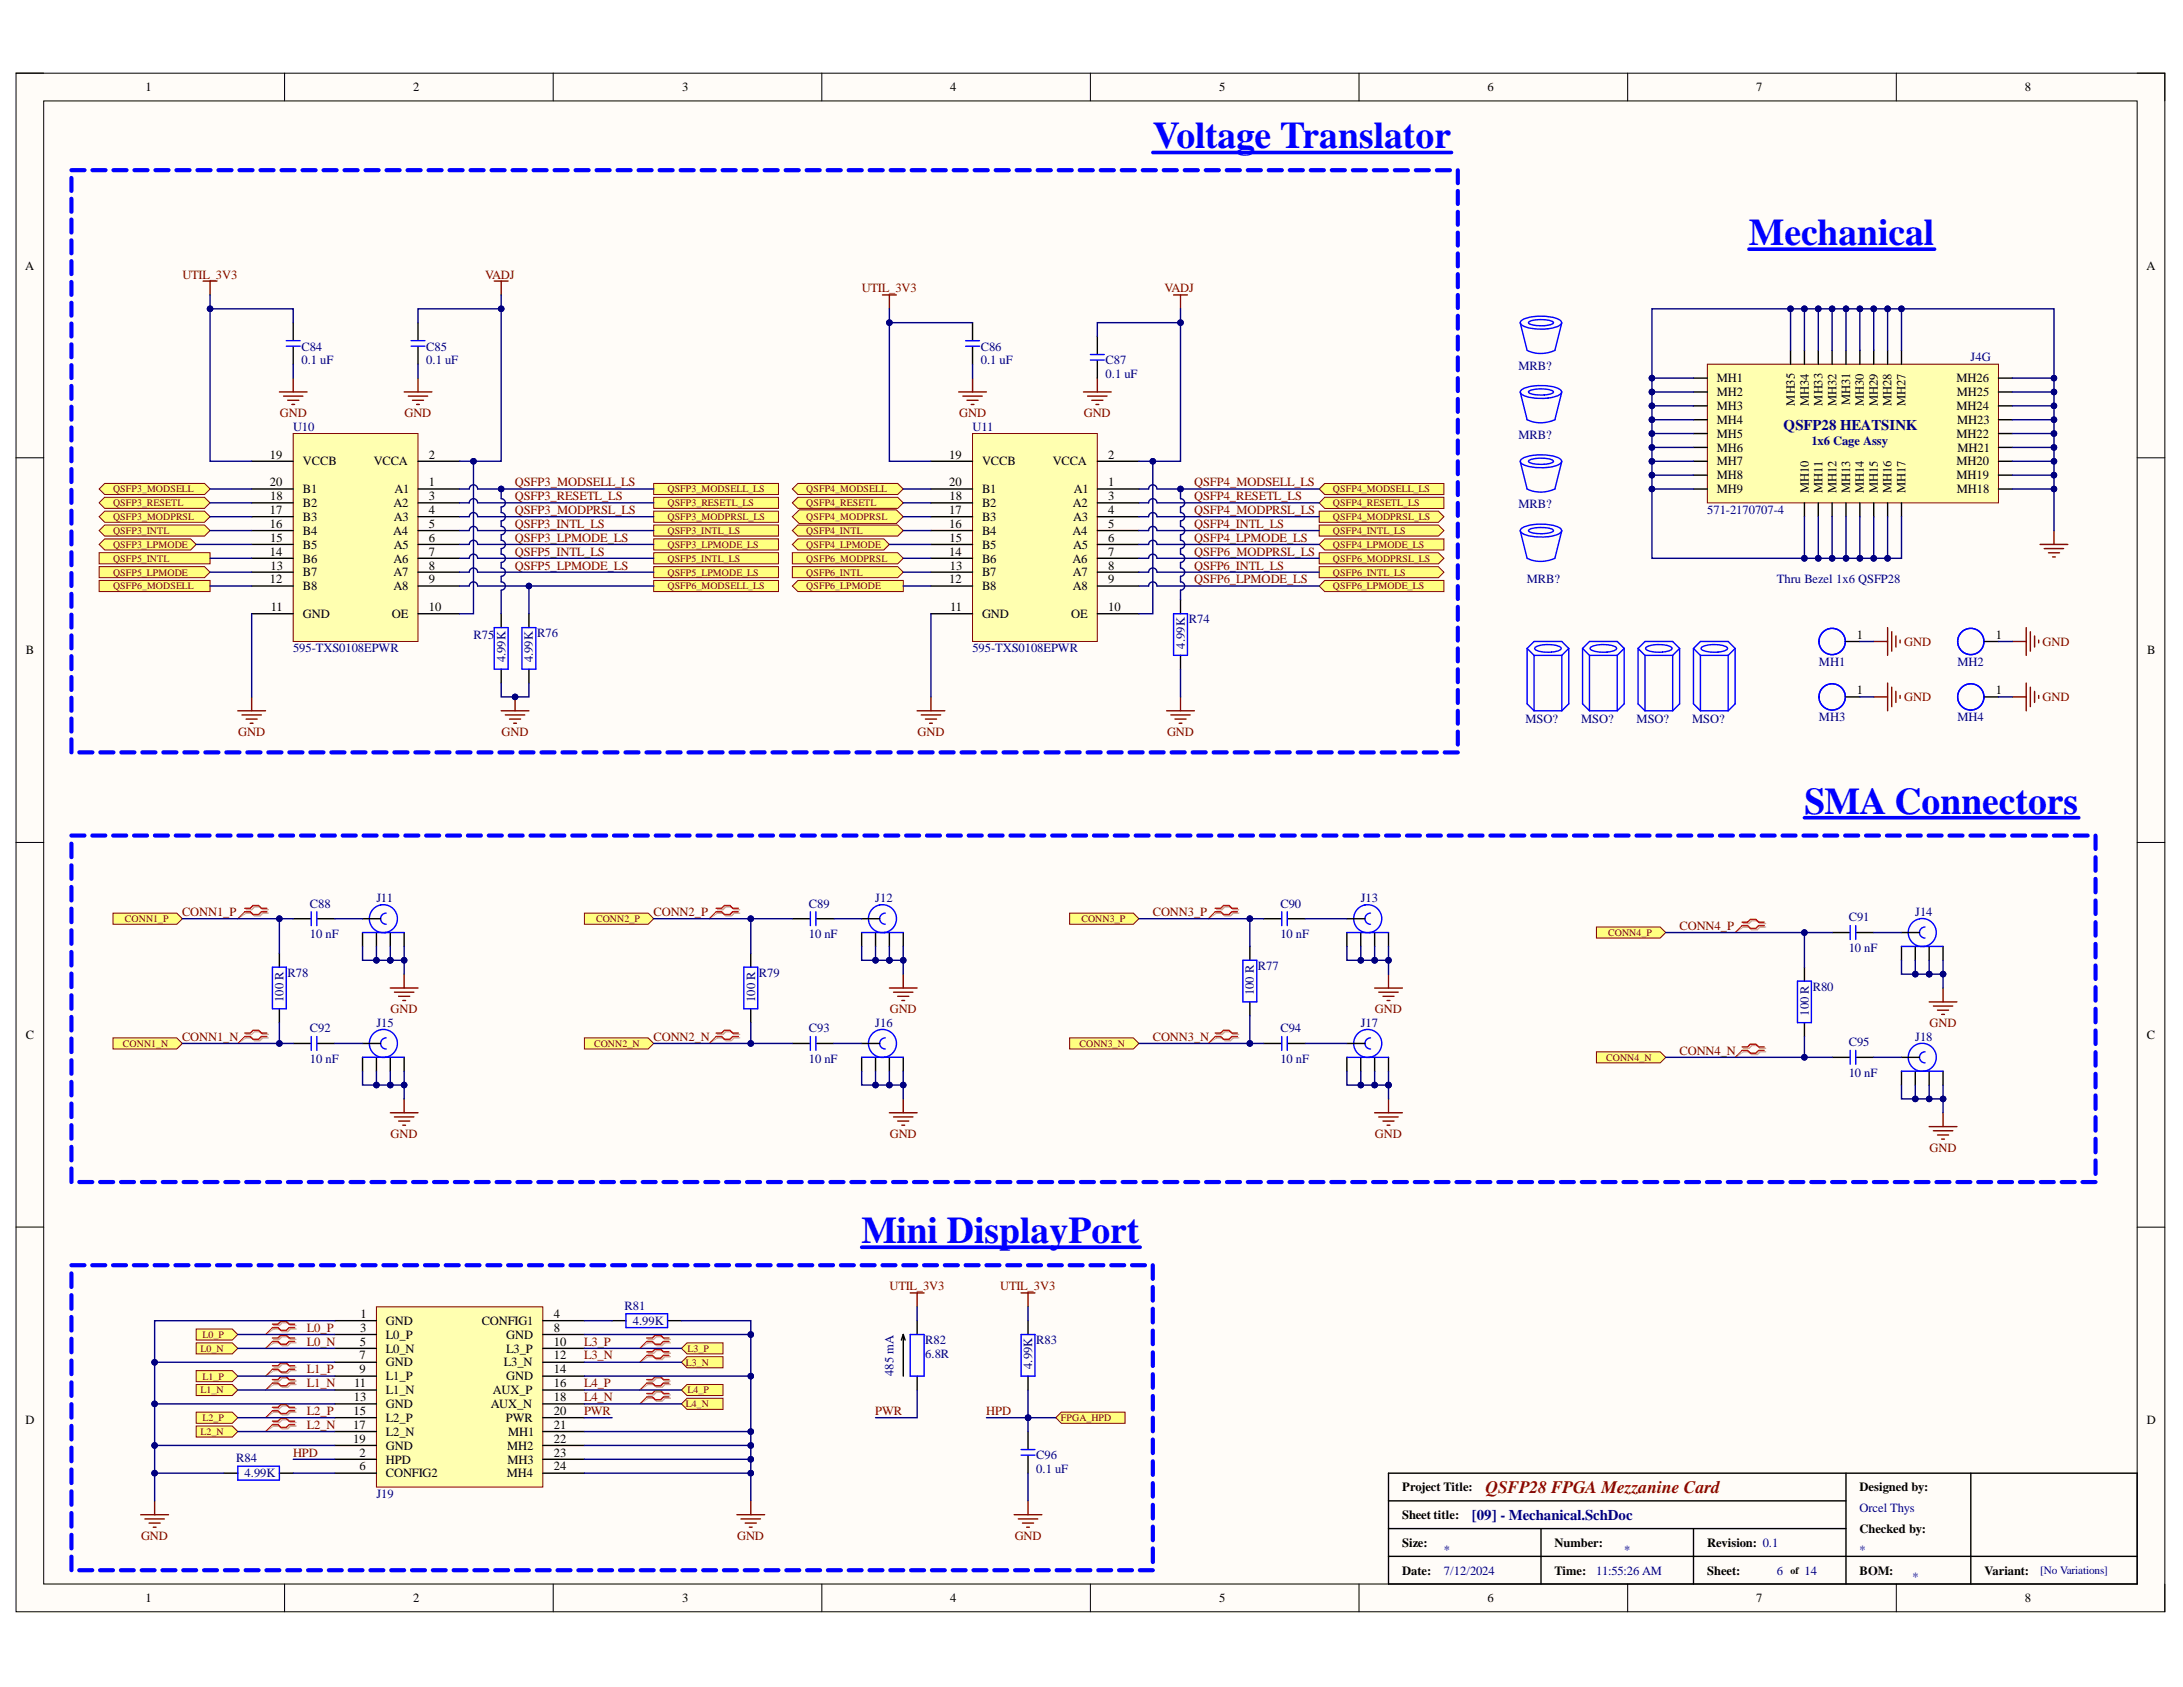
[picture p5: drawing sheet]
<svg xmlns="http://www.w3.org/2000/svg" width="279mm" height="216mm" viewBox="0 0 279 216" stroke-linecap="round" stroke-linejoin="round" font-family="sans-serif">
<defs><g id="words">
<g font-size="4.8" fill="#00f">
<text x="147.6" y="19">Voltage Translator</text>
<text x="223.8" y="31.4">Mechanical</text>
<text x="230.9" y="104.1">SMA Connectors</text>
<text x="110.3" y="159.1">Mini DisplayPort</text>
</g>
<text font-size="2.2" fill="#980000" x="190.1" y="191.1">QSFP28 FPGA Mezzanine Card</text>
<g font-size="1.9" fill="#000080">
<text x="228.3" y="55.1">QSFP28 HEATSINK</text>
<text x="188.4" y="194.5">[09] - Mechanical.SchDoc</text>
</g>
<g font-size="1.6">
<text x="18.6" y="11.7">1</text>
<text x="52.9" y="11.7">2</text>
<text x="87.3" y="11.7">3</text>
<text x="121.6" y="11.7">4</text>
<text x="156.1" y="11.7">5</text>
<text x="190.4" y="11.7">6</text>
<text x="224.8" y="11.7">7</text>
<text x="259.2" y="11.7">8</text>
<text x="3.2" y="34.5">A</text>
<text x="274.7" y="34.5">A</text>
<text x="219.7" y="48.9">MH1</text>
<text x="219.7" y="50.7">MH2</text>
<text x="219.7" y="52.5">MH3</text>
<text x="229.7" y="51.9" transform="rotate(-90 229.7 51.9)">MH35</text>
<text x="231.5" y="52" transform="rotate(-90 231.5 52)">MH34</text>
<text x="233.3" y="51.9" transform="rotate(-90 233.3 51.9)">MH33</text>
<text x="235" y="52" transform="rotate(-90 235 52)">MH32</text>
<text x="236.8" y="51.8" transform="rotate(-90 236.8 51.8)">MH31</text>
<text x="238.6" y="52" transform="rotate(-90 238.6 52)">MH30</text>
<text x="240.3" y="52" transform="rotate(-90 240.3 52)">MH29</text>
<text x="242.1" y="52" transform="rotate(-90 242.1 52)">MH28</text>
<text x="243.9" y="52" transform="rotate(-90 243.9 52)">MH27</text>
<text x="250.4" y="52.5">MH24</text>
<text x="250.4" y="48.9">MH26</text>
<text x="250.4" y="50.7">MH25</text>
<text x="34.6" y="58.7">19</text>
<text x="38.8" y="59.6">VCCB</text>
<text x="47.8" y="59.6">VCCA</text>
<text x="54.9" y="58.7">2</text>
<text x="121.5" y="58.7">19</text>
<text x="125.7" y="59.6">VCCB</text>
<text x="134.7" y="59.6">VCCA</text>
<text x="141.8" y="58.7">2</text>
<text x="219.7" y="54.2">MH4</text>
<text x="219.7" y="56">MH5</text>
<text x="219.7" y="57.8">MH6</text>
<text x="219.7" y="59.6">MH7</text>
<text x="250.4" y="59.6">MH20</text>
<text x="250.4" y="56">MH22</text>
<text x="250.5" y="54.2">MH23</text>
<text x="250.5" y="57.8">MH21</text>
<text x="34.6" y="62.2">20</text>
<text x="34.6" y="65.8">17</text>
<text x="34.6" y="64">18</text>
<text x="38.8" y="63.1">B1</text>
<text x="38.8" y="64.9">B2</text>
<text x="50.4" y="64.9">A2</text>
<text x="50.5" y="63.1">A1</text>
<text x="54.9" y="62.2">1</text>
<text x="54.9" y="64">3</text>
<text x="54.9" y="65.8">4</text>
<text x="121.5" y="62.2">20</text>
<text x="121.5" y="65.8">17</text>
<text x="121.5" y="64">18</text>
<text x="125.7" y="63.1">B1</text>
<text x="125.7" y="64.9">B2</text>
<text x="137.3" y="64.9">A2</text>
<text x="137.4" y="63.1">A1</text>
<text x="141.8" y="62.2">1</text>
<text x="141.8" y="64">3</text>
<text x="141.8" y="65.8">4</text>
<text x="219.7" y="61.3">MH8</text>
<text x="219.7" y="63.1">MH9</text>
<text x="231.5" y="63.1" transform="rotate(-90 231.5 63.1)">MH10</text>
<text x="233.3" y="63.1" transform="rotate(-90 233.3 63.1)">MH11</text>
<text x="235" y="63.1" transform="rotate(-90 235 63.1)">MH12</text>
<text x="236.8" y="63.1" transform="rotate(-90 236.8 63.1)">MH13</text>
<text x="238.6" y="63.1" transform="rotate(-90 238.6 63.1)">MH14</text>
<text x="240.3" y="63.1" transform="rotate(-90 240.3 63.1)">MH15</text>
<text x="242.1" y="63.1" transform="rotate(-90 242.1 63.1)">MH16</text>
<text x="243.9" y="63.1" transform="rotate(-90 243.9 63.1)">MH17</text>
<text x="250.4" y="61.3">MH19</text>
<text x="250.4" y="63.1">MH18</text>
<text x="34.6" y="67.6">16</text>
<text x="34.6" y="71.1">14</text>
<text x="34.6" y="69.3">15</text>
<text x="38.8" y="66.7">B3</text>
<text x="38.8" y="68.5">B4</text>
<text x="38.8" y="70.2">B5</text>
<text x="50.3" y="68.5">A4</text>
<text x="50.4" y="66.7">A3</text>
<text x="50.4" y="70.2">A5</text>
<text x="54.9" y="67.6">5</text>
<text x="54.9" y="69.3">6</text>
<text x="54.9" y="71.1">7</text>
<text x="121.5" y="67.6">16</text>
<text x="121.5" y="71.1">14</text>
<text x="121.5" y="69.3">15</text>
<text x="125.7" y="66.7">B3</text>
<text x="125.7" y="68.5">B4</text>
<text x="125.7" y="70.2">B5</text>
<text x="137.3" y="68.5">A4</text>
<text x="137.4" y="66.7">A3</text>
<text x="137.4" y="70.2">A5</text>
<text x="141.8" y="67.6">5</text>
<text x="141.8" y="69.3">6</text>
<text x="141.8" y="71.1">7</text>
<text x="34.6" y="74.7">12</text>
<text x="34.6" y="72.9">13</text>
<text x="38.8" y="72">B6</text>
<text x="38.8" y="73.8">B7</text>
<text x="38.8" y="75.6">B8</text>
<text x="50.4" y="72">A6</text>
<text x="50.4" y="73.8">A7</text>
<text x="50.4" y="75.6">A8</text>
<text x="54.9" y="72.9">8</text>
<text x="54.9" y="74.7">9</text>
<text x="121.5" y="74.7">12</text>
<text x="121.6" y="72.9">13</text>
<text x="125.7" y="72">B6</text>
<text x="125.7" y="73.8">B7</text>
<text x="125.7" y="75.6">B8</text>
<text x="137.3" y="72">A6</text>
<text x="137.3" y="73.8">A7</text>
<text x="137.3" y="75.6">A8</text>
<text x="141.8" y="72.9">8</text>
<text x="141.8" y="74.7">9</text>
<text x="3.3" y="83.8">B</text>
<text x="34.7" y="78.2">11</text>
<text x="38.8" y="79.1">GND</text>
<text x="50.2" y="79.1">OE</text>
<text x="54.9" y="78.2">10</text>
<text x="121.6" y="78.2">11</text>
<text x="125.7" y="79.1">GND</text>
<text x="137.1" y="79.1">OE</text>
<text x="141.8" y="78.2">10</text>
<text x="237.7" y="81.8">1</text>
<text x="255.4" y="81.8">1</text>
<text x="274.8" y="83.8">B</text>
<text x="237.7" y="88.8">1</text>
<text x="255.4" y="88.8">1</text>
<text x="3.3" y="133">C</text>
<text x="274.8" y="133">C</text>
<text x="46" y="174">7</text>
<text x="46.1" y="172.2">5</text>
<text x="46.1" y="170.4">3</text>
<text x="46.1" y="168.7">1</text>
<text x="49.4" y="169.5">GND</text>
<text x="49.4" y="171.3">L0_P</text>
<text x="49.4" y="173.1">L0_N</text>
<text x="61.7" y="169.5">CONFIG1</text>
<text x="64.8" y="173.1">L3_P</text>
<text x="64.8" y="171.3">GND</text>
<text x="70.9" y="174">12</text>
<text x="70.9" y="172.2">10</text>
<text x="70.9" y="170.4">8</text>
<text x="70.9" y="168.7">4</text>
<text x="45.3" y="179.3">13</text>
<text x="45.3" y="177.5">11</text>
<text x="46" y="175.8">9</text>
<text x="49.4" y="174.9">GND</text>
<text x="49.4" y="176.6">L1_P</text>
<text x="49.4" y="178.4">L1_N</text>
<text x="63.1" y="178.4">AUX_P</text>
<text x="64.5" y="174.9">L3_N</text>
<text x="64.8" y="176.6">GND</text>
<text x="70.9" y="179.3">18</text>
<text x="70.9" y="177.5">16</text>
<text x="70.9" y="175.8">14</text>
<text x="3.3" y="182.2">D</text>
<text x="45.2" y="182.9">17</text>
<text x="45.2" y="184.6">19</text>
<text x="45.3" y="181.1">15</text>
<text x="49.4" y="180.2">GND</text>
<text x="49.4" y="182">L2_P</text>
<text x="49.4" y="183.7">L2_N</text>
<text x="49.4" y="185.5">GND</text>
<text x="62.8" y="180.2">AUX_N</text>
<text x="64.7" y="182">PWR</text>
<text x="64.9" y="185.5">MH2</text>
<text x="65" y="183.7">MH1</text>
<text x="70.9" y="184.6">22</text>
<text x="70.9" y="182.9">21</text>
<text x="70.9" y="181.1">20</text>
<text x="274.8" y="182.2">D</text>
<text x="46" y="186.4">2</text>
<text x="46" y="188.2">6</text>
<text x="49.4" y="187.3">HPD</text>
<text x="49.4" y="189.1">CONFIG2</text>
<text x="64.9" y="189.1">MH4</text>
<text x="65" y="187.3">MH3</text>
<text x="70.9" y="188.2">24</text>
<text x="70.9" y="186.4">23</text>
<text x="179.5" y="190.9">Project Title:</text>
<text x="238" y="190.9">Designed by:</text>
<text x="179.5" y="194.4">Sheet title:</text>
<text x="179.5" y="198">Size:</text>
<text x="199" y="198">Number:</text>
<text x="218.5" y="198">Revision: 0.1</text>
<text x="238" y="196.2">Checked by:</text>
<text x="179.5" y="201.5">Date:</text>
<text x="199" y="201.5">Time:</text>
<text x="218.5" y="201.5">Sheet:</text>
<text x="238" y="201.5">BOM:</text>
<text x="254" y="201.5">Variant:</text>
<text x="18.6" y="205.1">1</text>
<text x="52.9" y="205.1">2</text>
<text x="87.3" y="205.1">3</text>
<text x="121.6" y="205.1">4</text>
<text x="156.1" y="205.1">5</text>
<text x="190.4" y="205.1">6</text>
<text x="224.8" y="205.1">7</text>
<text x="259.2" y="205.1">8</text>
</g>
<g font-size="1.6" fill="#800000">
<text x="23.3" y="35.6">UTIL_3V3</text>
<text x="62.1" y="35.6">VADJ</text>
<text x="110.3" y="37.4">UTIL_3V3</text>
<text x="149" y="37.4">VADJ</text>
<text x="35.8" y="53.4">GND</text>
<text x="51.8" y="53.4">GND</text>
<text x="122.8" y="53.4">GND</text>
<text x="138.7" y="53.4">GND</text>
<text x="65.9" y="65.8">QSFP3_MODPRSL_LS</text>
<text x="65.9" y="64">QSFP3_RESETL_LS</text>
<text x="65.9" y="62.2">QSFP3_MODSELL_LS</text>
<text x="152.8" y="65.8">QSFP4_MODPRSL_LS</text>
<text x="152.8" y="64">QSFP4_RESETL_LS</text>
<text x="152.8" y="62.2">QSFP4_MODSELL_LS</text>
<text x="65.9" y="69.3">QSFP3_LPMODE_LS</text>
<text x="65.9" y="67.6">QSFP3_INTL_LS</text>
<text x="65.9" y="71.1">QSFP5_INTL_LS</text>
<text x="152.8" y="69.3">QSFP4_LPMODE_LS</text>
<text x="152.8" y="67.6">QSFP4_INTL_LS</text>
<text x="152.8" y="71.1">QSFP6_MODPRSL_LS</text>
<text x="65.9" y="72.9">QSFP5_LPMODE_LS</text>
<text x="152.8" y="74.7">QSFP6_LPMODE_LS</text>
<text x="152.8" y="72.9">QSFP6_INTL_LS</text>
<text x="243.7" y="82.7">GND</text>
<text x="261.4" y="82.7">GND</text>
<text x="243.7" y="89.7">GND</text>
<text x="261.4" y="89.7">GND</text>
<text x="30.5" y="94.2">GND</text>
<text x="64.2" y="94.2">GND</text>
<text x="117.4" y="94.2">GND</text>
<text x="149.4" y="94.2">GND</text>
<text x="23.3" y="117.2">CONN1_P</text>
<text x="83.7" y="117.2">CONN2_P</text>
<text x="147.6" y="117.2">CONN3_P</text>
<text x="215" y="119">CONN4_P</text>
<text x="50" y="129.6">GND</text>
<text x="113.9" y="129.6">GND</text>
<text x="176" y="129.6">GND</text>
<text x="247" y="131.4">GND</text>
<text x="23.3" y="133.2">CONN1_N</text>
<text x="83.7" y="133.2">CONN2_N</text>
<text x="147.6" y="133.2">CONN3_N</text>
<text x="215" y="135">CONN4_N</text>
<text x="50" y="145.6">GND</text>
<text x="113.9" y="145.6">GND</text>
<text x="176" y="145.6">GND</text>
<text x="247" y="147.4">GND</text>
<text x="113.8" y="165.1">UTIL_3V3</text>
<text x="128" y="165.1">UTIL_3V3</text>
<text x="39.3" y="170.4">L0_P</text>
<text x="39.3" y="172.2">L0_N</text>
<text x="74.8" y="172.2">L3_P</text>
<text x="74.8" y="174">L3_N</text>
<text x="39.3" y="175.8">L1_P</text>
<text x="39.3" y="177.5">L1_N</text>
<text x="74.8" y="177.5">L4_P</text>
<text x="74.8" y="179.3">L4_N</text>
<text x="39.3" y="181.1">L2_P</text>
<text x="39.3" y="182.9">L2_N</text>
<text x="74.8" y="181.1">PWR</text>
<text x="112" y="181.1">PWR</text>
<text x="126.2" y="181.1">HPD</text>
<text x="37.5" y="186.4">HPD</text>
<text x="18.1" y="197.1">GND</text>
<text x="94.3" y="197.1">GND</text>
<text x="129.9" y="197.1">GND</text>
</g>
<g font-size="1.6" fill="#000080">
<text x="38.6" y="44.9">C84</text>
<text x="38.6" y="46.6">0.1 uF</text>
<text x="54.6" y="44.9">C85</text>
<text x="54.6" y="46.6">0.1 uF</text>
<text x="125.5" y="44.9">C86</text>
<text x="125.5" y="46.6">0.1 uF</text>
<text x="141.5" y="46.6">C87</text>
<text x="194.4" y="47.4">MRB?</text>
<text x="252.2" y="46.3">J4G</text>
<text x="141.5" y="48.4">0.1 uF</text>
<text x="37.5" y="55.1">U10</text>
<text x="124.5" y="55.1">U11</text>
<text x="194.4" y="56.2">MRB?</text>
<text x="231.8" y="56.9">1x6 Cage Assy</text>
<text x="194.4" y="65.1">MRB?</text>
<text x="218.5" y="65.8">571-2170707-4</text>
<text x="195.4" y="74.7">MRB?</text>
<text x="227.4" y="74.7">Thru Bezel 1x6 QSFP28</text>
<text x="37.5" y="83.5">595-TXS0108EPWR</text>
<text x="60.6" y="81.8">R75</text>
<text x="68.8" y="81.6">R76</text>
<text x="124.5" y="83.5">595-TXS0108EPWR</text>
<text x="151.7" y="83" transform="rotate(-90 151.7 83)">4.99K</text>
<text x="152.2" y="79.8">R74</text>
<text x="64.7" y="84.8" transform="rotate(-90 64.7 84.8)">4.99K</text>
<text x="68.2" y="84.8" transform="rotate(-90 68.2 84.8)">4.99K</text>
<text x="232.8" y="85.2">MH1</text>
<text x="250.5" y="85.2">MH2</text>
<text x="195.3" y="92.6">MSO?</text>
<text x="202.4" y="92.6">MSO?</text>
<text x="209.5" y="92.6">MSO?</text>
<text x="216.6" y="92.6">MSO?</text>
<text x="232.8" y="92.3">MH3</text>
<text x="250.5" y="92.3">MH4</text>
<text x="39.7" y="116.2">C88</text>
<text x="48.2" y="115.5">J11</text>
<text x="103.5" y="116.2">C89</text>
<text x="112" y="115.5">J12</text>
<text x="163.9" y="116.2">C90</text>
<text x="174.2" y="115.5">J13</text>
<text x="236.6" y="117.9">C91</text>
<text x="245.1" y="117.2">J14</text>
<text x="36.8" y="125">R78</text>
<text x="39.7" y="120.1">10 nF</text>
<text x="97.1" y="125">R79</text>
<text x="103.5" y="120.1">10 nF</text>
<text x="161" y="124.1">R77</text>
<text x="163.9" y="120.1">10 nF</text>
<text x="236.6" y="121.9">10 nF</text>
<text x="36.3" y="128.2" transform="rotate(-90 36.3 128.2)">100 R</text>
<text x="48.2" y="131.4">J15</text>
<text x="96.6" y="128.2" transform="rotate(-90 96.6 128.2)">100 R</text>
<text x="112" y="131.4">J16</text>
<text x="160.5" y="127.3" transform="rotate(-90 160.5 127.3)">100 R</text>
<text x="174.2" y="131.4">J17</text>
<text x="231.5" y="130" transform="rotate(-90 231.5 130)">100 R</text>
<text x="232" y="126.8">R80</text>
<text x="39.7" y="132.1">C92</text>
<text x="39.7" y="136">10 nF</text>
<text x="103.5" y="132.1">C93</text>
<text x="103.5" y="136">10 nF</text>
<text x="163.9" y="132.1">C94</text>
<text x="163.9" y="136">10 nF</text>
<text x="236.6" y="133.9">C95</text>
<text x="236.6" y="137.8">10 nF</text>
<text x="245.1" y="133.2">J18</text>
<text x="79.9" y="167.6">R81</text>
<text x="81" y="169.5">4.99K</text>
<text x="118.4" y="172">R82</text>
<text x="118.4" y="173.8">6.8R</text>
<text x="132.6" y="172">R83</text>
<text x="114.4" y="176.1" transform="rotate(-90 114.4 176.1)">485 mA</text>
<text x="132.1" y="175.2" transform="rotate(-90 132.1 175.2)">4.99K</text>
<text x="30.2" y="187.1">R84</text>
<text x="31.3" y="189.1">4.99K</text>
<text x="48.2" y="191.7">J19</text>
<text x="132.6" y="186.7">C96</text>
<text x="132.6" y="188.5">0.1 uF</text>
<text x="238" y="193.5">Orcel Thys</text>
<text x="184.8" y="198.8">*</text>
<text x="184.8" y="201.5">7/12/2024</text>
<text x="204.3" y="201.5">11:55:26 AM</text>
<text x="207.9" y="198.8">*</text>
<text x="227.4" y="201.5">6</text>
<text x="230.9" y="201.5">14</text>
<text x="238" y="198.8">*</text>
<text x="244.8" y="202.4">*</text>
</g>
<text font-size="1.4" fill="#000080" x="261.1" y="201.4">[No Variations]</text>
<g font-size="1.3" fill="#800000">
<text x="14.5" y="63">QSFP3_MODSELL</text>
<text x="14.5" y="64.8">QSFP3_RESETL</text>
<text x="85.4" y="64.8">QSFP3_RESETL_LS</text>
<text x="85.4" y="63">QSFP3_MODSELL_LS</text>
<text x="103.2" y="63">QSFP4_MODSELL</text>
<text x="103.2" y="64.8">QSFP4_RESETL</text>
<text x="170.6" y="63">QSFP4_MODSELL_LS</text>
<text x="170.6" y="64.8">QSFP4_RESETL_LS</text>
<text x="14.5" y="71.9">QSFP5_INTL</text>
<text x="14.5" y="70.1">QSFP3_LPMODE</text>
<text x="14.5" y="66.5">QSFP3_MODPRSL</text>
<text x="14.5" y="68.3">QSFP3_INTL</text>
<text x="85.4" y="66.5">QSFP3_MODPRSL_LS</text>
<text x="85.4" y="68.3">QSFP3_INTL_LS</text>
<text x="85.4" y="70.1">QSFP3_LPMODE_LS</text>
<text x="85.4" y="71.9">QSFP5_INTL_LS</text>
<text x="103.2" y="71.9">QSFP6_MODPRSL</text>
<text x="103.2" y="70.1">QSFP4_LPMODE</text>
<text x="103.2" y="66.5">QSFP4_MODPRSL</text>
<text x="103.2" y="68.3">QSFP4_INTL</text>
<text x="170.6" y="66.5">QSFP4_MODPRSL_LS</text>
<text x="170.6" y="68.3">QSFP4_INTL_LS</text>
<text x="170.6" y="70.1">QSFP4_LPMODE_LS</text>
<text x="170.6" y="71.9">QSFP6_MODPRSL_LS</text>
<text x="14.5" y="73.7">QSFP5_LPMODE</text>
<text x="14.5" y="75.4">QSFP6_MODSELL</text>
<text x="85.4" y="75.4">QSFP6_MODSELL_LS</text>
<text x="85.4" y="73.7">QSFP5_LPMODE_LS</text>
<text x="103.2" y="75.4">QSFP6_LPMODE</text>
<text x="103.2" y="73.7">QSFP6_INTL</text>
<text x="170.6" y="75.4">QSFP6_LPMODE_LS</text>
<text x="170.6" y="73.7">QSFP6_INTL_LS</text>
<text x="16" y="118">CONN1_P</text>
<text x="76.3" y="118">CONN2_P</text>
<text x="138.4" y="118">CONN3_P</text>
<text x="205.8" y="119.8">CONN4_P</text>
<text x="15.7" y="134">CONN1_N</text>
<text x="76" y="134">CONN2_N</text>
<text x="138.2" y="134">CONN3_N</text>
<text x="205.6" y="135.8">CONN4_N</text>
<text x="25.7" y="173">L0_N</text>
<text x="25.9" y="171.2">L0_P</text>
<text x="88" y="173">L3_P</text>
<text x="25.7" y="178.3">L1_N</text>
<text x="25.9" y="176.6">L1_P</text>
<text x="87.8" y="174.8">L3_N</text>
<text x="88" y="178.3">L4_P</text>
<text x="25.7" y="183.7">L2_N</text>
<text x="25.9" y="181.9">L2_P</text>
<text x="87.8" y="180.1">L4_N</text>
<text x="135.8" y="181.9">FPGA_HPD</text>
</g>
<text font-size="1.3" x="229.2" y="201.4">of</text>
</g></defs>
<path d="M2.1 9.4h275v196.9h-275z" fill-rule="evenodd" fill="#fffcf8"/>
<path d="M2.1 9.4h275v196.9h-275z" fill="none" stroke="#000" stroke-width=".13"/>
<path d="M5.6 12.9h267.9v189.8h-267.9z" fill-rule="evenodd" fill="#fffcf8"/>
<g fill="none" stroke="#000" stroke-width=".13">
<path d="M2 9.4h3.6M5.6 12.9h267.9v189.8h-267.9zM36.4 9.4v3.5M70.8 9.4v3.5M105.2 9.4v3.5M139.6 9.4v3.5M173.9 9.4v3.5M208.3 9.4v3.5M242.7 9.4v3.5M273.5 9.4h3.6v3.5M2 58.6h3.6M273.5 58.6h3.6"/>
<path d="M2 107.8h3.6M273.5 107.8h3.6M2 157h3.6M273.5 157h3.6M36.4 202.7v3.6M70.8 202.7v3.6M105.2 202.7v3.6M139.6 202.7v3.6M173.9 202.7v3.6M208.3 202.7v3.6M242.7 202.7v3.6M277.1 202.7v3.6"/>
</g>
<path d="M147.6 19.5h38.2" fill="none" stroke="#00f" stroke-width=".47"/>
<path d="M177.7 188.5h95.8v14.2h-95.8zM177.7 192.1h58.6M177.7 195.6h58.6M177.7 199.2h95.8M197.2 195.6v7.1M216.7 195.6v7.1M236.3 188.5v14.2M252.2 188.5v14.2" fill="none" stroke="#000" stroke-width=".18"/>
<path d="M124.5 55.5h15.9v26.6h-15.9z" fill-rule="evenodd" fill="#ffffb0"/>
<path d="M124.5 55.5h15.9v26.6h-15.9z" fill="none" stroke="#800000" stroke-width=".13"/>
<g fill="none" stroke="#000" stroke-width=".18">
<path d="M119.2 59h5.3M140.4 59h5.4M119.2 62.6h5.3M119.2 64.4h5.3M119.2 66.1h5.3M119.2 67.9h5.3M119.2 69.7h5.3M119.2 71.4h5.3M119.2 73.2h5.3M119.2 75h5.3M119.2 78.5h5.3M140.4 62.6h5.4"/>
<path d="M140.4 64.4h5.4M140.4 66.1h5.4M140.4 67.9h5.4M140.4 69.7h5.4M140.4 71.4h5.4M140.4 73.2h5.4M140.4 75h5.4M140.4 78.5h5.4M151.1 76.8v1.7M151.1 83.9v1.7"/>
</g>
<g fill="none" stroke="#800000" stroke-width=".18">
<path d="M112.9 37.7h1.8M113.8 37.7v1.8M150.2 37.7h1.8M151.1 37.7v1.8M122.7 50.2h3.6M123.2 50.7h2.5M123.8 51.2h1.4M124.3 51.8h.4M124.5 48.4v1.8M138.7 50.2h3.5M139.2 50.7h2.5M139.7 51.2h1.5"/>
<path d="M140.3 51.8h.3M140.4 48.4v1.8M117.4 91h3.5M117.9 91.5h2.5M118.4 92h1.5M119 92.6h.3M119.2 89.2v1.8M149.3 91h3.6M149.9 91.5h2.4M150.4 92h1.4M150.9 92.6h.4M151.1 89.2v1.8"/>
</g>
<path d="M150.2 78.5h1.8v5.4h-1.8z" fill="none" stroke="#00f" stroke-width=".18"/>
<path d="M168.8 62.6l.8-.7h15.2v1.4h-15.2z" fill-rule="evenodd" fill="#ffff80"/>
<path d="M168.8 62.6l.8-.7h15.2v1.4h-15.2z" fill="none" stroke="#800000" stroke-width=".13"/>
<path d="M168.8 65.4h15.3l.7 .7-.7 .7h-15.3z" fill-rule="evenodd" fill="#ffff80"/>
<path d="M168.8 65.4h15.3l.7 .7-.7 .7h-15.3z" fill="none" stroke="#800000" stroke-width=".13"/>
<path d="M169.6 63.6h15.2v1.5h-15.2l-.8-.7z" fill-rule="evenodd" fill="#ffff80"/>
<path d="M169.6 63.6h15.2v1.5h-15.2l-.8-.7z" fill="none" stroke="#800000" stroke-width=".13"/>
<path d="M168.8 67.2h15.3l.7 .7-.7 .7h-15.3z" fill-rule="evenodd" fill="#ffff80"/>
<path d="M168.8 67.2h15.3l.7 .7-.7 .7h-15.3z" fill="none" stroke="#800000" stroke-width=".13"/>
<path d="M168.8 69.7l.8-.7h15.2v1.4h-15.2z" fill-rule="evenodd" fill="#ffff80"/>
<path d="M168.8 69.7l.8-.7h15.2v1.4h-15.2z" fill="none" stroke="#800000" stroke-width=".13"/>
<path d="M124.5 41.3v2.2M124.5 44.4v2.2M140.4 43.1v2.2M140.4 46.2v2.2" fill="none" stroke="#000" stroke-width=".18"/>
<path d="M123.6 43.6h1.8M123.6 44.3h1.8M139.6 45.4h1.7M139.6 46.1h1.7" fill="none" stroke="#00f" stroke-width=".18"/>
<path d="M102.1 74.3h13.5v1.4h-13.5l-.7-.7z" fill-rule="evenodd" fill="#ffff80"/>
<path d="M102.1 74.3h13.5v1.4h-13.5l-.7-.7z" fill="none" stroke="#800000" stroke-width=".13"/>
<path d="M101.4 70.7h13.5l.7 .7-.7 .8h-13.5z" fill-rule="evenodd" fill="#ffff80"/>
<path d="M101.4 70.7h13.5l.7 .7-.7 .8h-13.5z" fill="none" stroke="#800000" stroke-width=".13"/>
<path d="M101.4 72.5h13.5l.7 .7-.7 .7h-13.5z" fill-rule="evenodd" fill="#ffff80"/>
<path d="M101.4 72.5h13.5l.7 .7-.7 .7h-13.5z" fill="none" stroke="#800000" stroke-width=".13"/>
<path d="M169.6 74.3h15.2v1.4h-15.2l-.8-.7z" fill-rule="evenodd" fill="#ffff80"/>
<path d="M169.6 74.3h15.2v1.4h-15.2l-.8-.7z" fill="none" stroke="#800000" stroke-width=".13"/>
<path d="M168.8 72.5h15.3l.7 .7-.7 .7h-15.3z" fill-rule="evenodd" fill="#ffff80"/>
<path d="M168.8 72.5h15.3l.7 .7-.7 .7h-15.3z" fill="none" stroke="#800000" stroke-width=".13"/>
<path d="M168.8 70.7h15.3l.7 .8-.7 .7h-15.3z" fill-rule="evenodd" fill="#ffff80"/>
<path d="M168.8 70.7h15.3l.7 .8-.7 .7h-15.3z" fill="none" stroke="#800000" stroke-width=".13"/>
<path d="M37.5 55.5h16v26.6h-16z" fill-rule="evenodd" fill="#ffffb0"/>
<path d="M37.5 55.5h16v26.6h-16z" fill="none" stroke="#800000" stroke-width=".13"/>
<g fill="none" stroke="#000" stroke-width=".18">
<path d="M32.2 59h5.3M53.5 59h5.3M32.2 62.6h5.3M32.2 64.4h5.3M32.2 66.1h5.3M32.2 67.9h5.3M32.2 69.7h5.3M32.2 71.4h5.3M32.2 73.2h5.3M32.2 75h5.3M32.2 78.5h5.3M53.5 62.6h5.3"/>
<path d="M53.5 64.4h5.3M53.5 66.1h5.3M53.5 67.9h5.3M53.5 69.7h5.3M53.5 71.4h5.3M53.5 73.2h5.3M53.5 75h5.3M53.5 78.5h5.3"/>
</g>
<g fill="none" stroke="#800000" stroke-width=".18">
<path d="M35.8 50.2h3.5M36.3 50.7h2.5M36.8 51.2h1.4M37.4 51.8h.3M37.5 48.4v1.8M51.7 50.2h3.6M52.3 50.7h2.4M52.8 51.2h1.4M53.3 51.8h.4M53.5 48.4v1.8M30.4 91h3.6M31 91.5h2.5"/>
<path d="M31.5 92h1.4M32 92.6h.4M32.2 89.2v1.8M64.1 91h3.6M64.7 91.5h2.5M65.2 92h1.4M65.7 92.6h.4M65.9 89.2v1.8"/>
</g>
<circle cx="65.9" cy="89.2" r=".36" fill="#000080"/>
<circle cx="65.9" cy="89.2" r=".36" fill="none" stroke="#000080" stroke-width=".13"/>
<path d="M63.3 36h1.7M64.1 36v1.7" fill="none" stroke="#800000" stroke-width=".18"/>
<path d="M83.7 63.6h15.9v1.5h-15.9z" fill-rule="evenodd" fill="#ffff80"/>
<path d="M83.7 63.6h15.9v1.5h-15.9z" fill="none" stroke="#800000" stroke-width=".13"/>
<path d="M83.7 61.9h15.9v1.4h-15.9z" fill-rule="evenodd" fill="#ffff80"/>
<path d="M83.7 61.9h15.9v1.4h-15.9z" fill="none" stroke="#800000" stroke-width=".13"/>
<path d="M83.7 65.4h15.9v1.4h-15.9z" fill-rule="evenodd" fill="#ffff80"/>
<path d="M83.7 65.4h15.9v1.4h-15.9z" fill="none" stroke="#800000" stroke-width=".13"/>
<path d="M37.5 41.3v2.2M37.5 44.4v2.2M53.5 41.3v2.2M53.5 44.4v2.2M64.1 78.5v1.8M64.1 85.6v1.8" fill="none" stroke="#000" stroke-width=".18"/>
<path d="M36.6 43.6h1.8M36.6 44.3h1.8M52.6 43.6h1.8M52.6 44.3h1.8M63.3 80.3h1.7v5.3h-1.7z" fill="none" stroke="#00f" stroke-width=".18"/>
<path d="M26 36h1.8M26.9 36v1.7" fill="none" stroke="#800000" stroke-width=".18"/>
<path d="M83.7 67.2h15.9v1.4h-15.9z" fill-rule="evenodd" fill="#ffff80"/>
<path d="M83.7 67.2h15.9v1.4h-15.9z" fill="none" stroke="#800000" stroke-width=".13"/>
<path d="M83.7 69h15.9v1.4h-15.9z" fill-rule="evenodd" fill="#ffff80"/>
<path d="M83.7 69h15.9v1.4h-15.9z" fill="none" stroke="#800000" stroke-width=".13"/>
<path d="M12.7 70.7h14.2v1.5h-14.2z" fill-rule="evenodd" fill="#ffff80"/>
<path d="M12.7 70.7h14.2v1.5h-14.2z" fill="none" stroke="#800000" stroke-width=".13"/>
<path d="M12.7 72.5h13.5l.7 .7-.7 .7h-13.5z" fill-rule="evenodd" fill="#ffff80"/>
<path d="M12.7 72.5h13.5l.7 .7-.7 .7h-13.5z" fill="none" stroke="#800000" stroke-width=".13"/>
<path d="M12.7 74.3h14.2v1.4h-14.2z" fill-rule="evenodd" fill="#ffff80"/>
<path d="M12.7 74.3h14.2v1.4h-14.2z" fill="none" stroke="#800000" stroke-width=".13"/>
<path d="M83.7 74.3h15.9v1.4h-15.9z" fill-rule="evenodd" fill="#ffff80"/>
<path d="M83.7 74.3h15.9v1.4h-15.9z" fill="none" stroke="#800000" stroke-width=".13"/>
<path d="M83.7 72.5h15.9v1.4h-15.9z" fill-rule="evenodd" fill="#ffff80"/>
<path d="M83.7 72.5h15.9v1.4h-15.9z" fill="none" stroke="#800000" stroke-width=".13"/>
<path d="M83.7 70.7h15.9v1.5h-15.9z" fill-rule="evenodd" fill="#ffff80"/>
<path d="M83.7 70.7h15.9v1.5h-15.9z" fill="none" stroke="#800000" stroke-width=".13"/>
<path d="M67.7 78.5v1.8M67.7 85.6v1.8" fill="none" stroke="#000" stroke-width=".18"/>
<path d="M66.8 80.3h1.8v5.3h-1.8z" fill="none" stroke="#00f" stroke-width=".18"/>
<path d="M113.8 126.4h3.6M114.4 127h2.4M114.9 127.5h1.4M115.4 128h.4M115.6 124.7v1.7" fill="none" stroke="#800000" stroke-width=".18"/>
<path d="M14.5 116.9h8.1l.7 .7-.7 .7h-8.1z" fill-rule="evenodd" fill="#ffff80"/>
<path d="M14.5 116.9h8.1l.7 .7-.7 .7h-8.1z" fill="none" stroke="#800000" stroke-width=".13"/>
<path d="M14.5 132.8h8.1l.7 .7-.7 .7h-8.1z" fill-rule="evenodd" fill="#ffff80"/>
<path d="M14.5 132.8h8.1l.7 .7-.7 .7h-8.1z" fill="none" stroke="#800000" stroke-width=".13"/>
<g fill="none" stroke="#000" stroke-width=".18">
<path d="M236.3 82.1h1.7M236.3 89.2h1.7M254 82.1h1.8M254 89.2h1.8M37.5 117.6h2.3M40.6 117.6h2.3M46.4 117.6h2.3M46.4 119.3v1.8M48.2 119.3v1.8M50 119.3v1.8M51.7 119.3v1.8M101.4 117.6h2.2"/>
<path d="M104.5 117.6h2.2M110.3 117.6h2.3M110.3 119.3v1.8M112.1 119.3v1.8M113.8 119.3v1.8M115.6 119.3v1.8M161.7 117.6h2.3M164.8 117.6h2.3M172.4 117.6h2.3M172.4 119.3v1.8M174.2 119.3v1.8M175.9 119.3v1.8"/>
<path d="M177.7 119.3v1.8M234.5 119.3h2.2M237.6 119.3h2.2M243.4 119.3h2.3M35.8 122v1.8M35.8 129.1v1.8M37.5 133.5h2.3M40.6 133.5h2.3M46.4 133.5h2.3M46.4 135.3v1.8M48.2 135.3v1.8M50 135.3v1.8"/>
<path d="M51.7 135.3v1.8M96.1 122v1.8M96.1 129.1v1.8M101.4 133.5h2.2M104.5 133.5h2.2M110.3 133.5h2.3M110.3 135.3v1.8M112.1 135.3v1.8M113.8 135.3v1.8M115.6 135.3v1.8M160 121.1v1.8M160 128.2v1.8"/>
<path d="M161.7 133.5h2.3M164.8 133.5h2.3M172.4 133.5h2.3M172.4 135.3v1.8M174.2 135.3v1.8M175.9 135.3v1.8M177.7 135.3v1.8M230.9 123.8v1.8M230.9 130.9v1.8M234.5 135.3h2.2M237.6 135.3h2.2M243.4 121.1v1.8"/>
<path d="M243.4 137.1v1.8M243.4 135.3h2.3M245.1 121.1v1.8M245.1 137.1v1.8M246.9 121.1v1.8M246.9 137.1v1.8M248.7 121.1v1.8M248.7 137.1v1.8"/>
</g>
<g fill="none" stroke="#00f" stroke-width=".18">
<path d="M194.6 59l.9 3.6a4.4 4.4 0 0 0 3.5 0l.9-3.6M194.6 41.3l.9 3.5a4.2 4.2 0 0 0 3.5 0l.9-3.5M194.6 50.2l.9 3.5a4.4 4.4 0 0 0 3.5 0l.9-3.5M197.6 59.4h-.5a2.82 2.82 0 0 1-1.4-.3l-.1-.1a4 4 0 0 1 3.2-.1v.2l-.2 .1-.9 .2M197.6 41.7h-.5a2.86 2.86 0 0 1-1.4-.3l-.1-.2a4 4 0 0 1 3.2 0v.1l-.2 .2-.9 .2M197.6 50.5l-.5 .1a2.86 2.86 0 0 1-1.4-.3l-.1-.2a4 4 0 0 1 3.2 0v.1l-.2 .2-.9 .1M198.1 59.8a5.6 5.6 0 0 1-3.4-.5l-.1-.2v-.2a4.2 4.2 0 0 1 3.1-.7 3.8 3.8 0 0 1 2 .5l.2 .3-.1 .2a2.41 2.41 0 0 1-1.6 .6M198.2 42.1a2.43 2.43 0 0 0 1.6-.7l.1-.2a1.94 1.94 0 0 0-1.6-.7 6.1 6.1 0 0 0-3.5 .4l-.2 .2v.3a1.91 1.91 0 0 0 1.5 .6l2 .1M198.2 50.9a2.43 2.43 0 0 0 1.6-.6l.1-.2a1.93 1.93 0 0 0-1.6-.7 6.1 6.1 0 0 0-3.5 .4l-.2 .2v.2a1.93 1.93 0 0 0 1.5 .7h2M194.6 67.9l.9 3.6a4.4 4.4 0 0 0 3.5 0l.9-3.6M197.7 68.3l.5-.1 .6-.2a.97 .97 0 0 0-1-.5 3.7 3.7 0 0 0-2.2 .4 .96 .96 0 0 0 1.1 .4h.9M198.1 68.7a5.5 5.5 0 0 1-3.4-.5l-.1-.2v-.2a4.1 4.1 0 0 1 3.1-.7 3.9 3.9 0 0 1 2 .5l.2 .2-.1 .3a2.42 2.42 0 0 1-1.6 .6"/>
<path d="M195.5 83v7.1l.8 .9M195.5 83l.8 .9M195.5 83l.8-.9h3.6l.9 .9M196.3 91h3.6M196.3 83.9v7.1M196.3 83.9h3.6M198.6 83.5a1.39 1.39 0 0 0 1.2-.5 1.18 1.18 0 0 0-1.1-.5 2.63 2.63 0 0 0-2.3 .5 1.15 1.15 0 0 0 1.1 .4l1.1 .1M199.9 83.9v7.1M200.8 83v7.1l-.9 .9M200.8 83l-.9 .9M202.5 83l.9-.9h3.6l.9 .9M202.5 83v7.1l.9 .9"/>
<path d="M202.5 83l.9 .9M203.4 91h3.6M203.4 83.9h3.6M203.4 83.9v7.1M205.7 83.5a1.39 1.39 0 0 0 1.2-.5 1.17 1.17 0 0 0-1.1-.5 2.63 2.63 0 0 0-2.3 .5 1.15 1.15 0 0 0 1.1 .4l1.1 .1M207 83.9v7.1M207.9 83l-.9 .9M207.9 83v7.1l-.9 .9M209.7 83l.8-.9h3.6l.9 .9M209.7 83l.8 .9M209.7 83v7.1l.8 .9M210.5 91h3.6"/>
<path d="M210.5 83.9h3.6M210.5 83.9v7.1M212.8 83.5a1.39 1.39 0 0 0 1.2-.5 1.17 1.17 0 0 0-1.1-.5 3.9 3.9 0 0 0-2.2 .3l-.1 .2a1.17 1.17 0 0 0 1.1 .4l1.1 .1M214.1 83.9v7.1M215 83v7.1l-.9 .9M215 83l-.9 .9M216.7 83l.9-.9h3.6l.9 .9M216.7 83v7.1l.9 .9M216.7 83l.9 .9M217.6 91h3.6M217.6 83.9h3.6M217.6 83.9v7.1"/>
<path d="M219.9 83.5a1.39 1.39 0 0 0 1.2-.5 1.18 1.18 0 0 0-1.1-.5 2.63 2.63 0 0 0-2.3 .5 1.15 1.15 0 0 0 1.1 .4l1.1 .1M221.2 83.9v7.1M222.1 83v7.1l-.9 .9M222.1 83l-.9 .9M39.8 116.7v1.8M40.6 116.7v1.8M46.4 119.3h5.3M48.7 115.8a1.79 1.79 0 0 1 2.1 2.2 1.79 1.79 0 0 1-2.9 1 1.79 1.79 0 0 1 .4-3l.4-.2M49.4 116.9a.71 .71 0 0 0-.7 .7 .71 .71 0 0 0 .7 .7M103.7 116.7v1.8M104.4 116.7v1.8M110.3 119.3h5.3"/>
<path d="M112.6 115.8a1.79 1.79 0 0 1 2.1 2.2 1.79 1.79 0 0 1-2.9 1 1.79 1.79 0 0 1 .3-3l.5-.2M113.3 116.9a.71 .71 0 0 0-.7 .7 .71 .71 0 0 0 .7 .7M164 116.7v1.8M164.8 116.7v1.8M172.4 119.3h5.3M174.7 115.8a1.79 1.79 0 0 0-1.1 2.8 1.79 1.79 0 0 0 3-.1 1.79 1.79 0 0 0-1.4-2.7h-.5M175.4 116.9a.71 .71 0 0 0-.7 .7 .71 .71 0 0 0 .7 .7M236.8 118.5v1.7M237.5 118.5v1.7M245.7 117.6a1.8 1.8 0 0 1 2.1 2.2 1.8 1.8 0 0 1-2.9 1 1.8 1.8 0 0 1 .3-3.1l.5-.1M246.4 118.6a.71 .71 0 0 0-.7 .7 .71 .71 0 0 0 .7 .8M34.9 123.8h1.7v5.3h-1.7z"/>
<path d="M39.8 132.7v1.7M40.6 132.7v1.7M46.4 135.3h5.3M48.7 131.8a1.79 1.79 0 0 1 2.1 2.2 1.79 1.79 0 0 1-2.9 .9 1.79 1.79 0 0 1 .4-3l.4-.1M49.4 132.8a.71 .71 0 0 0-.7 .7 .71 .71 0 0 0 .7 .7M95.2 123.8h1.8v5.3h-1.8zM103.7 132.7v1.7M104.4 132.7v1.7M110.3 135.3h5.3M112.6 131.8a1.79 1.79 0 0 1 2.1 2.2 1.79 1.79 0 0 1-2.9 .9 1.79 1.79 0 0 1 .3-3l.5-.1M113.3 132.8a.71 .71 0 0 0-.7 .7 .71 .71 0 0 0 .7 .7M159.1 122.9h1.8v5.3h-1.8z"/>
<path d="M164 132.7v1.7M164.8 132.7v1.7M172.4 135.3h5.3M174.7 131.8a1.79 1.79 0 0 1 2.1 2.2 1.79 1.79 0 0 1-2.9 .9 1.79 1.79 0 0 1 .3-3l.5-.1M175.4 132.8a.71 .71 0 0 0-.7 .7 .71 .71 0 0 0 .7 .7M230.1 125.6h1.7v5.3h-1.7zM236.8 134.4v1.8M237.5 134.4v1.8M243.4 121.1h5.3M243.4 137.1h5.3M245.7 133.6a1.79 1.79 0 0 0-1.1 2.8 1.79 1.79 0 0 0 3-.2 1.79 1.79 0 0 0-1.4-2.7l-.5 .1M246.4 134.6a.71 .71 0 0 0-.7 .7 .71 .71 0 0 0 .7 .7"/>
<circle cx="234.5" cy="82.1" r="1.68"/>
<circle cx="234.5" cy="89.2" r="1.68"/>
<circle cx="252.2" cy="89.2" r="1.68"/>
<circle cx="252.2" cy="82.1" r="1.68"/>
</g>
<g fill="none" stroke="#800000" stroke-width=".18">
<path d="M261.1 69.7h3.6M261.6 70.2h2.5M262.2 70.7h1.4M262.7 71.3h.4M262.9 67.9v1.8M239.8 82.1h1.8M239.8 89.2h1.8M241.6 80.3v3.6M241.6 87.4v3.6M242.1 80.8v2.5M242.1 88v2.4M242.7 81.4v1.4"/>
<path d="M242.7 88.5v1.4M243.2 81.9v.4M243.2 89v.4M257.6 82.1h1.7M257.6 89.2h1.7M259.3 80.3v3.6M259.3 87.4v3.6M259.9 80.8v2.5M259.9 88v2.4M260.4 81.4v1.4M260.4 88.5v1.4M260.9 81.9v.4"/>
<path d="M260.9 89v.4M50 126.4h3.5M50.5 127h2.5M51 127.5h1.4M51.6 128h.3M51.7 124.7v1.7M175.9 126.4h3.6M176.5 127h2.5M177 127.5h1.4M177.5 128h.4M177.7 124.7v1.7M246.9 128.2h3.6"/>
<path d="M247.5 128.8h2.4M248 129.3h1.4M248.5 129.8h.4M248.7 126.4v1.8M50 142.4h3.5M50.5 142.9h2.5M51 143.5h1.4M51.6 144h.3M51.7 140.6v1.8M113.8 142.4h3.6M114.4 142.9h2.4M114.9 143.5h1.4"/>
<path d="M115.4 144h.4M115.6 140.6v1.8M175.9 142.4h3.6M176.5 142.9h2.5M177 143.5h1.4M177.5 144h.4M177.7 140.6v1.8M246.9 144.2h3.6M247.5 144.7h2.4M248 145.3h1.4M248.5 145.8h.4M248.7 142.4v1.8"/>
</g>
<g fill="none" stroke="#00f" stroke-width=".53">
<path d="M9.1 21.8h1.7M9.1 22.8v1.6M9.1 25.4v1.7M9.1 28.1v1.7M9.1 30.8v1.6M9.1 33.4v1.7M9.1 36.1v1.6M9.1 38.7v1.7M11.8 21.8h1.7M14.5 21.8h1.7M17.2 21.8h1.7M19.9 21.8h1.7"/>
<path d="M22.6 21.8h1.7M25.3 21.8h1.7M28 21.8h1.6M30.6 21.8h1.7M33.3 21.8h1.7M36 21.8h1.7M38.7 21.8h1.7M41.4 21.8h1.7M44.1 21.8h1.7M46.8 21.8h1.7M49.5 21.8h1.6M52.2 21.8h1.6"/>
<path d="M54.8 21.8h1.7M57.5 21.8h1.7M60.2 21.8h1.7M62.9 21.8h1.7M65.6 21.8h1.7M68.3 21.8h1.7M71 21.8h1.7M73.7 21.8h1.6M76.4 21.8h1.6M79 21.8h1.7M81.7 21.8h1.7M84.4 21.8h1.7"/>
<path d="M87.1 21.8h1.7M89.8 21.8h1.7M92.5 21.8h1.7M95.2 21.8h1.7M97.9 21.8h1.6M100.6 21.8h1.6M103.2 21.8h1.7M105.9 21.8h1.7M108.6 21.8h1.7M111.3 21.8h1.7M114 21.8h1.7M116.7 21.8h1.7"/>
<path d="M119.4 21.8h1.7M122.1 21.8h1.6M124.7 21.8h1.7M127.4 21.8h1.7M130.1 21.8h1.7M132.8 21.8h1.7M135.5 21.8h1.7M138.2 21.8h1.7M140.9 21.8h1.7M143.6 21.8h1.6M146.3 21.8h1.6M148.9 21.8h1.7"/>
<path d="M151.6 21.8h1.7M154.3 21.8h1.7M157 21.8h1.7M159.7 21.8h1.7M162.4 21.8h1.7M165.1 21.8h1.7M167.8 21.8h1.6M170.5 21.8h1.6M173.1 21.8h1.7M175.8 21.8h1.7M178.5 21.8h1.7M181.2 21.8h1.7"/>
<path d="M183.9 21.8h1.7M186.6 21.8v1.6M186.6 24.4v1.7M186.6 27.1v1.7M186.6 29.8v1.6M186.6 32.4v1.7M186.6 35.1v1.7M186.6 37.7v1.7M9.1 41.4v1.7M9.1 44.1v1.6M9.1 46.7v1.7M9.1 49.4v1.6"/>
<path d="M9.1 52v1.7M9.1 54.7v1.7M9.1 57.4v1.6M186.6 40.4v1.7M186.6 43.1v1.6M186.6 45.7v1.7M186.6 48.4v1.6M186.6 51.1v1.6M186.6 53.7v1.7M186.6 56.4v1.6M186.6 59v1.7M9.1 60v1.7"/>
<path d="M9.1 62.7v1.7M9.1 65.4v1.6M9.1 68v1.7M9.1 70.7v1.6M9.1 73.3v1.7M9.1 76v1.7M9.1 78.7v1.6M186.6 61.7v1.7M186.6 64.4v1.6M186.6 67v1.7M186.6 69.7v1.6M186.6 72.3v1.7"/>
<path d="M186.6 75v1.7M186.6 77.7v1.6M9.1 81.3v1.7M9.1 84v1.6M9.1 86.6v1.7M9.1 89.3v1.7M9.1 92v1.6M9.1 94.6v1.7M10.1 96.3h1.7M12.8 96.3h1.7M15.5 96.3h1.7M18.2 96.3h1.7"/>
<path d="M20.9 96.3h1.7M23.6 96.3h1.7M26.3 96.3h1.7M29 96.3h1.6M31.7 96.3h1.6M34.3 96.3h1.7M37 96.3h1.7M39.7 96.3h1.7M42.4 96.3h1.7M45.1 96.3h1.7M47.8 96.3h1.7M50.5 96.3h1.7"/>
<path d="M53.2 96.3h1.6M55.9 96.3h1.6M58.5 96.3h1.7M61.2 96.3h1.7M63.9 96.3h1.7M66.6 96.3h1.7M69.3 96.3h1.7M72 96.3h1.7M74.7 96.3h1.7M77.4 96.3h1.6M80.1 96.3h1.6M82.7 96.3h1.7"/>
<path d="M85.4 96.3h1.7M88.1 96.3h1.7M90.8 96.3h1.7M93.5 96.3h1.7M96.2 96.3h1.7M98.9 96.3h1.7M101.6 96.3h1.6M104.2 96.3h1.7M106.9 96.3h1.7M109.6 96.3h1.7M112.3 96.3h1.7M115 96.3h1.7"/>
<path d="M117.7 96.3h1.7M120.4 96.3h1.7M123.1 96.3h1.6M125.8 96.3h1.6M128.4 96.3h1.7M131.1 96.3h1.7M133.8 96.3h1.7M136.5 96.3h1.7M139.2 96.3h1.7M141.9 96.3h1.7M144.6 96.3h1.7M147.3 96.3h1.6"/>
<path d="M150 96.3h1.6M152.6 96.3h1.7M155.3 96.3h1.7M158 96.3h1.7M160.7 96.3h1.7M163.4 96.3h1.7M166.1 96.3h1.7M168.8 96.3h1.7M171.5 96.3h1.6M174.2 96.3h1.6M176.8 96.3h1.7M179.5 96.3h1.7"/>
<path d="M182.2 96.3h1.7M184.9 96.3h1.7M186.6 80.3v1.7M186.6 83v1.6M186.6 85.6v1.7M186.6 88.3v1.7M186.6 91v1.6M186.6 93.6v1.7M9.1 108v1.7M9.1 110.7v1.8M9.1 113.5v1.7M9.1 116.3v1.7"/>
<path d="M9.1 119.1v1.7M9.1 106.9h1.7M11.8 106.9h1.7M14.5 106.9h1.7M17.2 106.9h1.6M19.8 106.9h1.7M22.5 106.9h1.7M25.2 106.9h1.6M27.8 106.9h1.7M30.5 106.9h1.7M33.2 106.9h1.6M35.9 106.9h1.6"/>
<path d="M38.5 106.9h1.7M41.2 106.9h1.7M43.9 106.9h1.6M46.5 106.9h1.7M49.2 106.9h1.7M51.9 106.9h1.6M54.5 106.9h1.7M57.2 106.9h1.7M59.9 106.9h1.7M62.6 106.9h1.6M65.2 106.9h1.7M67.9 106.9h1.7"/>
<path d="M70.6 106.9h1.6M73.2 106.9h1.7M75.9 106.9h1.7M78.6 106.9h1.7M81.3 106.9h1.6M83.9 106.9h1.7M86.6 106.9h1.7M89.3 106.9h1.6M91.9 106.9h1.7M94.6 106.9h1.7M97.3 106.9h1.6M99.9 106.9h1.7"/>
<path d="M102.6 106.9h1.7M105.3 106.9h1.7M108 106.9h1.6M110.6 106.9h1.7M113.3 106.9h1.7M116 106.9h1.6M118.6 106.9h1.7M121.3 106.9h1.7M124 106.9h1.7M126.7 106.9h1.6M129.3 106.9h1.7M132 106.9h1.7"/>
<path d="M134.7 106.9h1.6M137.3 106.9h1.7M140 106.9h1.7M142.7 106.9h1.6M145.4 106.9h1.6M148 106.9h1.7M150.7 106.9h1.7M153.4 106.9h1.6M156 106.9h1.7M158.7 106.9h1.7M161.4 106.9h1.6M164 106.9h1.7"/>
<path d="M166.7 106.9h1.7M169.4 106.9h1.7M172.1 106.9h1.6M174.7 106.9h1.7M177.4 106.9h1.7M180.1 106.9h1.6M182.7 106.9h1.7M185.4 106.9h1.7M188.1 106.9h1.7M190.8 106.9h1.6M193.4 106.9h1.7M196.1 106.9h1.7"/>
<path d="M198.8 106.9h1.6M201.4 106.9h1.7M204.1 106.9h1.7M206.8 106.9h1.6M209.5 106.9h1.6M212.1 106.9h1.7M214.8 106.9h1.7M217.5 106.9h1.6M220.1 106.9h1.7M222.8 106.9h1.7M225.5 106.9h1.6M228.1 106.9h1.7"/>
<path d="M230.8 106.9h1.7M233.5 106.9h1.7M236.2 106.9h1.6M238.8 106.9h1.7M241.5 106.9h1.7M244.2 106.9h1.6M246.8 106.9h1.7M249.5 106.9h1.7M252.2 106.9h1.6M254.9 106.9h1.6M257.5 106.9h1.7M260.2 106.9h1.7"/>
<path d="M262.9 106.9h1.6M265.5 106.9h1.7M268.2 106.9v1.8M268.2 109.7v1.7M268.2 112.5v1.7M268.2 115.2v1.8M268.2 118v1.7M9.1 121.8v1.8M9.1 124.6v1.7M9.1 127.4v1.7M9.1 130.1v1.8M9.1 132.9v1.7"/>
<path d="M9.1 135.7v1.7M9.1 138.5v1.7M268.2 120.8v1.7M268.2 123.6v1.7M268.2 126.3v1.8M268.2 129.1v1.7M268.2 131.9v1.7M268.2 134.7v1.7M268.2 137.4v1.8M9.1 141.2v1.8M9.1 144v1.7M9.1 146.8v1.7"/>
<path d="M9.1 149.5v1.8M10.1 151.3h1.7M12.8 151.3h1.7M15.5 151.3h1.7M18.2 151.3h1.6M20.8 151.3h1.7M23.5 151.3h1.7M26.2 151.3h1.6M28.8 151.3h1.7M31.5 151.3h1.7M34.2 151.3h1.7M36.9 151.3h1.6"/>
<path d="M39.5 151.3h1.7M42.2 151.3h1.7M44.9 151.3h1.6M47.5 151.3h1.7M50.2 151.3h1.7M52.9 151.3h1.6M55.5 151.3h1.7M58.2 151.3h1.7M60.9 151.3h1.7M63.6 151.3h1.6M66.2 151.3h1.7M68.9 151.3h1.7"/>
<path d="M71.6 151.3h1.6M74.2 151.3h1.7M76.9 151.3h1.7M79.6 151.3h1.7M82.3 151.3h1.6M84.9 151.3h1.7M87.6 151.3h1.7M90.3 151.3h1.6M92.9 151.3h1.7M95.6 151.3h1.7M98.3 151.3h1.6M100.9 151.3h1.7"/>
<path d="M103.6 151.3h1.7M106.3 151.3h1.7M109 151.3h1.6M111.6 151.3h1.7M114.3 151.3h1.7M117 151.3h1.6M119.6 151.3h1.7M122.3 151.3h1.7M125 151.3h1.7M127.7 151.3h1.6M130.3 151.3h1.7M133 151.3h1.7"/>
<path d="M135.7 151.3h1.6M138.3 151.3h1.7M141 151.3h1.7M143.7 151.3h1.7M146.4 151.3h1.6M149 151.3h1.7M151.7 151.3h1.7M154.4 151.3h1.6M157 151.3h1.7M159.7 151.3h1.7M162.4 151.3h1.6M165 151.3h1.7"/>
<path d="M167.7 151.3h1.7M170.4 151.3h1.7M173.1 151.3h1.6M175.7 151.3h1.7M178.4 151.3h1.7M181.1 151.3h1.6M183.7 151.3h1.7M186.4 151.3h1.7M189.1 151.3h1.7M191.8 151.3h1.6M194.4 151.3h1.7M197.1 151.3h1.7"/>
<path d="M199.8 151.3h1.6M202.4 151.3h1.7M205.1 151.3h1.7M207.8 151.3h1.7M210.4 151.3h1.7M213.1 151.3h1.7M215.8 151.3h1.7M218.5 151.3h1.6M221.1 151.3h1.7M223.8 151.3h1.7M226.5 151.3h1.6M229.1 151.3h1.7"/>
<path d="M231.8 151.3h1.7M234.5 151.3h1.7M237.2 151.3h1.6M239.8 151.3h1.7M242.5 151.3h1.7M245.2 151.3h1.6M247.8 151.3h1.7M250.5 151.3h1.7M253.2 151.3h1.7M255.9 151.3h1.6M258.5 151.3h1.7M261.2 151.3h1.7"/>
<path d="M263.9 151.3h1.6M266.5 151.3h1.7M268.2 140.2v1.7M268.2 143v1.7M268.2 145.7v1.8M268.2 148.5v1.7"/>
</g>
<path d="M12.7 69.7l.7-.7h11l.7 .7-.7 .7h-11z" fill-rule="evenodd" fill="#ffff80"/>
<path d="M12.7 69.7l.7-.7h11l.7 .7-.7 .7h-11z" fill="none" stroke="#800000" stroke-width=".13"/>
<path d="M13.4 61.9h12.8l.7 .7-.7 .7h-12.8l-.7-.7z" fill-rule="evenodd" fill="#ffff80"/>
<path d="M13.4 61.9h12.8l.7 .7-.7 .7h-12.8l-.7-.7z" fill="none" stroke="#800000" stroke-width=".13"/>
<path d="M12.7 64.4l.7-.8h12.8l.7 .8-.7 .7h-12.8z" fill-rule="evenodd" fill="#ffff80"/>
<path d="M12.7 64.4l.7-.8h12.8l.7 .8-.7 .7h-12.8z" fill="none" stroke="#800000" stroke-width=".13"/>
<path d="M12.7 66.1l.7-.7h12.8l.7 .7-.7 .7h-12.8z" fill-rule="evenodd" fill="#ffff80"/>
<path d="M12.7 66.1l.7-.7h12.8l.7 .7-.7 .7h-12.8z" fill="none" stroke="#800000" stroke-width=".13"/>
<path d="M13.4 67.2h12.8l.7 .7-.7 .7h-12.8l-.7-.7z" fill-rule="evenodd" fill="#ffff80"/>
<path d="M13.4 67.2h12.8l.7 .7-.7 .7h-12.8l-.7-.7z" fill="none" stroke="#800000" stroke-width=".13"/>
<path d="M102.1 69h11l.7 .7-.7 .7h-11l-.7-.7z" fill-rule="evenodd" fill="#ffff80"/>
<path d="M102.1 69h11l.7 .7-.7 .7h-11l-.7-.7z" fill="none" stroke="#800000" stroke-width=".13"/>
<path d="M101.4 62.6l.7-.7h12.8l.7 .7-.7 .7h-12.8z" fill-rule="evenodd" fill="#ffff80"/>
<path d="M101.4 62.6l.7-.7h12.8l.7 .7-.7 .7h-12.8z" fill="none" stroke="#800000" stroke-width=".13"/>
<path d="M101.4 64.4l.7-.8h12.8l.7 .8-.7 .7h-12.8z" fill-rule="evenodd" fill="#ffff80"/>
<path d="M101.4 64.4l.7-.8h12.8l.7 .8-.7 .7h-12.8z" fill="none" stroke="#800000" stroke-width=".13"/>
<path d="M101.4 66.1l.9-.9h12.4l.9 .9-.9 .9h-12.4z" fill-rule="evenodd" fill="#ffff80"/>
<path d="M101.4 66.1l.9-.9h12.4l.9 .9-.9 .9h-12.4z" fill="none" stroke="#800000" stroke-width=".13"/>
<path d="M101.4 67.9l.7-.7h12.8l.7 .7-.7 .7h-12.8z" fill-rule="evenodd" fill="#ffff80"/>
<path d="M101.4 67.9l.7-.7h12.8l.7 .7-.7 .7h-12.8z" fill="none" stroke="#800000" stroke-width=".13"/>
<path d="M223.8 31.9h23.8M230.9 104.7h35.2" fill="none" stroke="#00f" stroke-width=".47"/>
<path d="M74.8 116.9h8.2l.7 .7-.7 .7h-8.2z" fill-rule="evenodd" fill="#ffff80"/>
<path d="M74.8 116.9h8.2l.7 .7-.7 .7h-8.2z" fill="none" stroke="#800000" stroke-width=".13"/>
<path d="M74.8 132.8h8.2l.7 .7-.7 .7h-8.2z" fill-rule="evenodd" fill="#ffff80"/>
<path d="M74.8 132.8h8.2l.7 .7-.7 .7h-8.2z" fill="none" stroke="#800000" stroke-width=".13"/>
<path d="M136.9 116.9h8.2l.7 .7-.7 .7h-8.2z" fill-rule="evenodd" fill="#ffff80"/>
<path d="M136.9 116.9h8.2l.7 .7-.7 .7h-8.2z" fill="none" stroke="#800000" stroke-width=".13"/>
<path d="M136.9 132.8h8.2l.7 .7-.7 .7h-8.2z" fill-rule="evenodd" fill="#ffff80"/>
<path d="M136.9 132.8h8.2l.7 .7-.7 .7h-8.2z" fill="none" stroke="#800000" stroke-width=".13"/>
<path d="M204.3 118.6h8.2l.7 .7-.7 .8h-8.2z" fill-rule="evenodd" fill="#ffff80"/>
<path d="M204.3 118.6h8.2l.7 .7-.7 .8h-8.2z" fill="none" stroke="#800000" stroke-width=".13"/>
<path d="M204.3 134.6h8.2l.7 .7-.7 .7h-8.2z" fill-rule="evenodd" fill="#ffff80"/>
<path d="M204.3 134.6h8.2l.7 .7-.7 .7h-8.2z" fill="none" stroke="#800000" stroke-width=".13"/>
<path d="M48.2 167.2h21.3v23.1h-21.3z" fill-rule="evenodd" fill="#ffffb0"/>
<path d="M48.2 167.2h21.3v23.1h-21.3z" fill="none" stroke="#800000" stroke-width=".13"/>
<g fill="none" stroke="#000" stroke-width=".18">
<path d="M42.9 169h5.3M42.9 170.8h5.3M42.9 172.6h5.3M42.9 174.3h5.3M42.9 176.1h5.3M42.9 177.9h5.3M42.9 179.7h5.3M69.5 169h5.3M69.5 170.8h5.3M69.5 172.6h5.3M69.5 174.3h5.3M69.5 176.1h5.3"/>
<path d="M69.5 177.9h5.3M69.5 179.7h5.3M78.3 169h1.8M85.4 169h1.8M28.7 188.5h1.7M35.8 188.5h1.7M42.9 181.4h5.3M42.9 183.2h5.3M42.9 185h5.3M42.9 186.8h5.3M42.9 188.5h5.3M69.5 181.4h5.3"/>
<path d="M69.5 183.2h5.3M69.5 185h5.3M69.5 186.8h5.3M69.5 188.5h5.3"/>
</g>
<path d="M116.5 165.5h1.8M117.4 165.5v1.7M18 193.9h3.6M18.5 194.4h2.5M19.1 194.9h1.4M19.6 195.4h.4M19.8 192.1v1.8M94.3 193.9h3.6M94.8 194.4h2.5M95.4 194.9h1.4M95.9 195.4h.4M96.1 192.1v1.8" fill="none" stroke="#800000" stroke-width=".18"/>
<path d="M80.1 168.1h5.3v1.8h-5.3zM30.4 187.6h5.4v1.8h-5.4z" fill="none" stroke="#00f" stroke-width=".18"/>
<path d="M25.1 170.1h4.6l.7 .7-.7 .7h-4.6z" fill-rule="evenodd" fill="#ffff80"/>
<path d="M25.1 170.1h4.6l.7 .7-.7 .7h-4.6z" fill="none" stroke="#800000" stroke-width=".13"/>
<path d="M35 169.6h.8l.3-.3h.7l.4 .3h.7M35 170.1h.8l.3 .3h.7l.4-.3h.7" fill="none" stroke="#d0a19e" stroke-width=".18"/>
<path d="M35 170.1l-1 .7" fill="none" stroke="#d0a19e" stroke-width=".13"/>
<path d="M34.9 169.5h.7l.3-.4h.7l.4 .4h.7M34.9 169.9h.7l.3 .4h.7l.4-.4h.7" fill="none" stroke="#f00" stroke-width=".18"/>
<path d="M34.9 169.9l-.9 .9" fill="none" stroke="#f00" stroke-width=".13"/>
<path d="M25.1 171.9h4.6l.7 .7-.7 .7h-4.6z" fill-rule="evenodd" fill="#ffff80"/>
<path d="M25.1 171.9h4.6l.7 .7-.7 .7h-4.6z" fill="none" stroke="#800000" stroke-width=".13"/>
<path d="M35 171.4h.8l.3-.3h.7l.4 .3h.7M35 171.9h.8l.3 .3h.7l.4-.3h.7" fill="none" stroke="#d0a19e" stroke-width=".18"/>
<path d="M35 171.9l-1 .7" fill="none" stroke="#d0a19e" stroke-width=".13"/>
<path d="M34.9 171.2h.7l.3-.3h.7l.4 .3h.7M34.9 171.7h.7l.3 .3h.7l.4-.3h.7" fill="none" stroke="#f00" stroke-width=".18"/>
<path d="M34.9 171.7l-.9 .9" fill="none" stroke="#f00" stroke-width=".13"/>
<path d="M25.1 175.4h4.6l.7 .7-.7 .7h-4.6z" fill-rule="evenodd" fill="#ffff80"/>
<path d="M25.1 175.4h4.6l.7 .7-.7 .7h-4.6z" fill="none" stroke="#800000" stroke-width=".13"/>
<path d="M25.1 177.2h4.6l.7 .7-.7 .7h-4.6z" fill-rule="evenodd" fill="#ffff80"/>
<path d="M25.1 177.2h4.6l.7 .7-.7 .7h-4.6z" fill="none" stroke="#800000" stroke-width=".13"/>
<path d="M25.1 180.7h4.6l.7 .7-.7 .8h-4.6z" fill-rule="evenodd" fill="#ffff80"/>
<path d="M25.1 180.7h4.6l.7 .7-.7 .8h-4.6z" fill="none" stroke="#800000" stroke-width=".13"/>
<path d="M25.1 182.5h4.6l.7 .7-.7 .7h-4.6z" fill-rule="evenodd" fill="#ffff80"/>
<path d="M25.1 182.5h4.6l.7 .7-.7 .7h-4.6z" fill="none" stroke="#800000" stroke-width=".13"/>
<path d="M87.2 172.6l.7-.7h4.6v1.4h-4.6z" fill-rule="evenodd" fill="#ffff80"/>
<path d="M87.2 172.6l.7-.7h4.6v1.4h-4.6z" fill="none" stroke="#800000" stroke-width=".13"/>
<path d="M87.2 174.3l.7-.7h4.6v1.4h-4.6z" fill-rule="evenodd" fill="#ffff80"/>
<path d="M87.2 174.3l.7-.7h4.6v1.4h-4.6z" fill="none" stroke="#800000" stroke-width=".13"/>
<path d="M87.2 177.9l.7-.7h4.6v1.4h-4.6z" fill-rule="evenodd" fill="#ffff80"/>
<path d="M87.2 177.9l.7-.7h4.6v1.4h-4.6z" fill="none" stroke="#800000" stroke-width=".13"/>
<path d="M87.2 179.7l.7-.8h4.6v1.5h-4.6z" fill-rule="evenodd" fill="#ffff80"/>
<path d="M87.2 179.7l.7-.8h4.6v1.5h-4.6z" fill="none" stroke="#800000" stroke-width=".13"/>
<path d="M35 175h.8l.3-.4h.7l.4 .4h.7M35 175.4h.8l.3 .4h.7l.4-.4h.7M35 176.7h.8l.3-.3h.7l.4 .3h.7M35 177.2h.8l.3 .3h.7l.4-.3h.7M83 171.4h.7l.3-.3h.7l.4 .3h.7M83 171.9h.7l.3 .3h.7l.4-.3h.7M83 173.2h.7l.3-.4h.7l.4 .4h.7M83 173.6h.7l.3 .4h.7l.4-.4h.7M83 176.7h.7l.3-.3h.7l.4 .3h.7M83 177.2h.7l.3 .3h.7l.4-.3h.7M83 178.5h.7l.3-.3h.7l.4 .3h.7M83 178.9h.7l.3 .4h.7l.4-.4h.7" fill="none" stroke="#d0a19e" stroke-width=".18"/>
<path d="M35 175.4l-1 .7M35 177.2l-1 .7M83 171.9l-1.1 .7M83 173.6l-1.1 .7M83 177.2l-1.1 .7M83 178.9l-1.1 .8" fill="none" stroke="#d0a19e" stroke-width=".13"/>
<path d="M34.9 174.8h.7l.3-.4h.7l.4 .4h.7M34.9 175.2h.7l.3 .4h.7l.4-.4h.7M34.9 176.6h.7l.3-.4h.7l.4 .4h.7M34.9 177h.7l.3 .4h.7l.4-.4h.7M82.8 171.2h.7l.3-.3h.8l.3 .3h.7M82.8 171.7h.7l.3 .3h.8l.3-.3h.7M82.8 173h.7l.4-.3h.7l.3 .3h.7M82.8 173.5h.7l.4 .3h.7l.3-.3h.7M82.8 176.6h.7l.4-.4h.7l.3 .4h.7M82.8 177h.7l.4 .4h.7l.3-.4h.7M82.8 178.3h.7l.4-.3h.7l.3 .3h.7M82.8 178.8h.7l.4 .3h.7l.3-.3h.7" fill="none" stroke="#f00" stroke-width=".18"/>
<path d="M34.9 175.2l-.9 .9M34.9 177l-.9 .9M82.8 171.7l-.9 .9M82.8 173.5l-.9 .8M82.8 177l-.9 .9M82.8 178.8l-.9 .9" fill="none" stroke="#f00" stroke-width=".13"/>
<g fill="none" stroke="#00f" stroke-width=".53">
<path d="M9.1 161.9h1.7M9.1 163v1.7M9.1 165.8v1.7M9.1 168.5v1.8M9.1 171.3v1.8M9.1 174.1v1.8M9.1 176.9v1.8M9.1 179.7v1.7M11.8 161.9h1.7M14.5 161.9h1.6M17.1 161.9h1.7M19.8 161.9h1.7"/>
<path d="M22.5 161.9h1.6M25.1 161.9h1.7M27.8 161.9h1.6M30.4 161.9h1.7M33.1 161.9h1.7M35.8 161.9h1.6M38.4 161.9h1.7M41.1 161.9h1.6M43.7 161.9h1.7M46.4 161.9h1.7M49.1 161.9h1.6M51.7 161.9h1.7"/>
<path d="M54.4 161.9h1.7M57 161.9h1.7M59.7 161.9h1.7M62.4 161.9h1.6M65 161.9h1.7M67.7 161.9h1.7M70.4 161.9h1.6M73 161.9h1.7M75.7 161.9h1.6M78.3 161.9h1.7M81 161.9h1.7M83.7 161.9h1.6"/>
<path d="M86.3 161.9h1.7M89 161.9h1.7M91.7 161.9h1.6M94.3 161.9h1.7M97 161.9h1.6M99.6 161.9h1.7M102.3 161.9h1.7M105 161.9h1.6M107.6 161.9h1.7M110.3 161.9h1.6M112.9 161.9h1.7M115.6 161.9h1.7"/>
<path d="M118.3 161.9h1.6M120.9 161.9h1.7M123.6 161.9h1.7M126.3 161.9h1.6M128.9 161.9h1.7M131.6 161.9h1.6M134.2 161.9h1.7M136.9 161.9h1.7M139.6 161.9h1.6M142.2 161.9h1.7M144.9 161.9h1.6M147.5 161.9v1.8"/>
<path d="M147.5 164.7v1.7M147.5 167.5v1.7M147.5 170.3v1.7M147.6 173.1v1.7M147.6 175.9v1.7M147.6 178.7v1.7M9.1 182.5v1.7M9.1 185.3v1.7M9.1 188.1v1.7M9.1 190.9v1.7M9.1 193.6v1.8M9.1 196.4v1.8"/>
<path d="M9.1 199.2v1.8M147.6 181.4v1.8M147.6 184.2v1.8M147.6 187v1.8M147.6 189.8v1.7M147.6 192.6v1.7M147.6 195.4v1.7M147.6 198.2v1.7M10.1 201h1.7M12.8 201h1.7M15.5 201h1.6M18.1 201h1.7"/>
<path d="M20.8 201h1.7M23.4 201h1.7M26.1 201h1.7M28.8 201h1.6M31.4 201h1.7M34.1 201h1.7M36.8 201h1.6M39.4 201h1.7M42.1 201h1.6M44.7 201h1.7M47.4 201h1.7M50.1 201h1.6"/>
<path d="M52.7 201h1.7M55.4 201h1.6M58.1 201h1.6M60.7 201h1.7M63.4 201h1.6M66 201h1.7M68.7 201h1.7M71.4 201h1.6M74 201h1.7M76.7 201h1.6M79.3 201h1.7M82 201h1.7"/>
<path d="M84.7 201h1.6M87.3 201h1.7M90 201h1.7M92.6 201h1.7M95.3 201h1.7M98 201h1.6M100.6 201h1.7M103.3 201h1.7M106 201h1.6M108.6 201h1.7M111.3 201h1.6M113.9 201h1.7"/>
<path d="M116.6 201h1.7M119.3 201h1.6M121.9 201h1.7M124.6 201h1.7M127.3 201h1.6M129.9 201h1.7M132.6 201h1.6M135.2 201h1.7M137.9 201h1.7M140.6 201h1.6M143.2 201h1.7M145.9 201h1.7"/>
</g>
<path d="M110.3 159.6h35.6" fill="none" stroke="#00f" stroke-width=".47"/>
<path d="M117.4 169v1.8M117.4 176.1v1.8M131.6 169v1.8M131.6 176.1v1.8M131.6 183.2v2.2M131.6 186.3v2.2" fill="none" stroke="#000" stroke-width=".18"/>
<path d="M116.5 170.8h1.8v5.3h-1.8zM130.7 170.8h1.8v5.3h-1.8zM130.7 185.5h1.8M130.7 186.2h1.8" fill="none" stroke="#00f" stroke-width=".18"/>
<path d="M130.7 165.5h1.8M131.6 165.5v1.7M129.8 193.9h3.6M130.3 194.4h2.5M130.9 194.9h1.4M131.4 195.4h.4M131.6 192.1v1.8" fill="none" stroke="#800000" stroke-width=".18"/>
<path d="M135.1 181.4l.7-.7h8.2v1.5h-8.2z" fill-rule="evenodd" fill="#ffff80"/>
<path d="M135.1 181.4l.7-.7h8.2v1.5h-8.2z" fill="none" stroke="#800000" stroke-width=".13"/>
<path d="M115.6 170.8l-.2 .7M115.6 170.8l.2 .7M115.6 170.8v5.3" fill="none" stroke="#000" stroke-width=".18"/>
<g fill="none" stroke="#d0a19e" stroke-width=".18">
<path d="M31.5 116.4h.7l.4-.3h.7l.3 .3h.7M31.5 116.9h.7l.4 .3h.7l.3-.3h.7M91.8 116.4h.7l.4-.3h.7l.4 .3h.7M91.8 116.9h.7l.4 .3h.7l.4-.3h.7M155.7 116.4h.7l.4-.3h.7l.3 .3h.7M155.7 116.9h.7l.4 .3h.7l.3-.3h.7M223.1 118.2h.7l.4-.4h.7l.4 .4h.7M223.1 118.6h.7l.4 .4h.7l.4-.4h.7M31.5 132.4h.7l.4-.4h.7l.3 .4h.7M31.5 132.8h.7l.4 .4h.7l.3-.4h.7M91.8 132.4h.7l.4-.4h.7l.4 .4h.7M91.8 132.8h.7l.4 .4h.7l.4-.4h.7"/>
<path d="M155.7 132.4h.7l.4-.4h.7l.3 .4h.7M155.7 132.8h.7l.4 .4h.7l.3-.4h.7M223.1 134.2h.7l.4-.4h.7l.4 .4h.7M223.1 134.6h.7l.4 .4h.7l.4-.4h.7M35 180.3h.8l.3-.4h.7l.4 .4h.7M35 180.7h.8l.3 .4h.7l.4-.4h.7M35 182.1h.8l.3-.4h.7l.4 .4h.7M35 182.5h.8l.3 .4h.7l.4-.4h.7"/>
</g>
<path d="M31.5 116.9l-1.1 .7M91.8 116.9l-1 .7M155.7 116.9l-1.1 .7M223.1 118.6l-1 .7M31.5 132.8l-1.1 .7M91.8 132.8l-1 .7M155.7 132.8l-1.1 .7M223.1 134.6l-1 .7M35 180.7l-1 .7M35 182.5l-1 .7" fill="none" stroke="#d0a19e" stroke-width=".13"/>
<g fill="none" stroke="#f00" stroke-width=".18">
<path d="M31.3 116.2h.7l.4-.3h.7l.4 .3h.7M31.3 116.7h.7l.4 .3h.7l.4-.3h.7M91.7 116.2h.7l.3-.3h.7l.4 .3h.7M91.7 116.7h.7l.3 .3h.7l.4-.3h.7M155.5 116.2h.7l.4-.3h.7l.4 .3h.7M155.5 116.7h.7l.4 .3h.7l.4-.3h.7M223 118h.7l.3-.3h.7l.4 .3h.7M223 118.5h.7l.3 .3h.7l.4-.3h.7M31.3 132.2h.7l.4-.3h.7l.4 .3h.7M31.3 132.7h.7l.4 .3h.7l.4-.3h.7M91.7 132.2h.7l.3-.3h.7l.4 .3h.7M91.7 132.7h.7l.3 .3h.7l.4-.3h.7"/>
<path d="M155.5 132.2h.7l.4-.3h.7l.4 .3h.7M155.5 132.7h.7l.4 .3h.7l.4-.3h.7M223 134h.7l.3-.4h.7l.4 .4h.7M223 134.4h.7l.3 .4h.7l.4-.4h.7M34.9 180.1h.7l.3-.3h.7l.4 .3h.7M34.9 180.6h.7l.3 .3h.7l.4-.3h.7M34.9 181.9h.7l.3-.4h.7l.4 .4h.7M34.9 182.3h.7l.3 .4h.7l.4-.4h.7"/>
</g>
<path d="M31.3 116.7l-.9 .9M91.7 116.7l-.9 .9M155.5 116.7l-.9 .9M223 118.5l-.9 .8M31.3 132.7l-.9 .8M91.7 132.7l-.9 .8M155.5 132.7l-.9 .8M223 134.4l-.9 .9M34.9 180.6l-.9 .8M34.9 182.3l-.9 .9" fill="none" stroke="#f00" stroke-width=".13"/>
<path d="M19.8 188.5h8.9" fill="none" stroke="#000080" stroke-width=".18"/>
<circle cx="19.8" cy="188.5" r=".35" fill="#000080"/>
<circle cx="19.8" cy="188.5" r=".35" fill="none" stroke="#000080" stroke-width=".13"/>
<path d="M19.8 185h23.1" fill="none" stroke="#000080" stroke-width=".18"/>
<circle cx="19.8" cy="185" r=".35" fill="#000080"/>
<circle cx="19.8" cy="185" r=".35" fill="none" stroke="#000080" stroke-width=".13"/>
<path d="M19.8 179.7h23.1" fill="none" stroke="#000080" stroke-width=".18"/>
<circle cx="19.8" cy="179.7" r=".35" fill="#000080"/>
<circle cx="19.8" cy="179.7" r=".35" fill="none" stroke="#000080" stroke-width=".13"/>
<path d="M19.8 174.3h23.1" fill="none" stroke="#000080" stroke-width=".18"/>
<circle cx="19.8" cy="174.3" r=".35" fill="#000080"/>
<circle cx="19.8" cy="174.3" r=".35" fill="none" stroke="#000080" stroke-width=".13"/>
<path d="M42.9 169h-23.1v23.1" fill="none" stroke="#000080" stroke-width=".18"/>
<circle cx="19.8" cy="188.5" r=".35" fill="#000080"/>
<circle cx="19.8" cy="188.5" r=".35" fill="none" stroke="#000080" stroke-width=".13"/>
<circle cx="19.8" cy="185" r=".35" fill="#000080"/>
<circle cx="19.8" cy="185" r=".35" fill="none" stroke="#000080" stroke-width=".13"/>
<circle cx="19.8" cy="179.7" r=".35" fill="#000080"/>
<circle cx="19.8" cy="179.7" r=".35" fill="none" stroke="#000080" stroke-width=".13"/>
<circle cx="19.8" cy="174.3" r=".35" fill="#000080"/>
<circle cx="19.8" cy="174.3" r=".35" fill="none" stroke="#000080" stroke-width=".13"/>
<path d="M23.3 133.5h12.5" fill="none" stroke="#000080" stroke-width=".18"/>
<circle cx="35.8" cy="133.5" r=".36" fill="#000080"/>
<circle cx="35.8" cy="133.5" r=".36" fill="none" stroke="#000080" stroke-width=".13"/>
<path d="M23.3 117.6h14.2" fill="none" stroke="#000080" stroke-width=".18"/>
<circle cx="35.8" cy="117.6" r=".36" fill="#000080"/>
<circle cx="35.8" cy="117.6" r=".36" fill="none" stroke="#000080" stroke-width=".13"/>
<path d="M26.9 37.7v21.3h5.3M25.1 69.7h7.1M26.9 75h5.3M26.9 73.2h5.3M26.9 71.4h5.3M26.9 67.9h5.3M26.9 66.1h5.3M26.9 64.4h5.3M26.9 62.6h5.3" fill="none" stroke="#000080" stroke-width=".18"/>
<circle cx="26.9" cy="39.5" r=".36" fill="#000080"/>
<circle cx="26.9" cy="39.5" r=".36" fill="none" stroke="#000080" stroke-width=".13"/>
<path d="M26.9 39.5h10.6v1.8" fill="none" stroke="#000080" stroke-width=".18"/>
<circle cx="26.9" cy="39.5" r=".36" fill="#000080"/>
<circle cx="26.9" cy="39.5" r=".36" fill="none" stroke="#000080" stroke-width=".13"/>
<path d="M35.8 130.9v2.6h1.7M30.4 172.6h12.5M30.4 170.8h12.5M30.4 177.9h12.5M30.4 176.1h12.5M30.4 183.2h12.5M30.4 181.4h12.5" fill="none" stroke="#000080" stroke-width=".18"/>
<circle cx="35.8" cy="133.5" r=".36" fill="#000080"/>
<circle cx="35.8" cy="133.5" r=".36" fill="none" stroke="#000080" stroke-width=".13"/>
<path d="M42.9 117.6h3.5M42.9 133.5h3.5M46.4 137.1v1.8h5.3M37.5 188.5h5.4M37.5 186.8h5.4" fill="none" stroke="#000080" stroke-width=".18"/>
<circle cx="48.2" cy="138.9" r=".36" fill="#000080"/>
<circle cx="48.2" cy="138.9" r=".36" fill="none" stroke="#000080" stroke-width=".13"/>
<circle cx="50" cy="138.9" r=".36" fill="#000080"/>
<circle cx="50" cy="138.9" r=".36" fill="none" stroke="#000080" stroke-width=".13"/>
<circle cx="51.7" cy="138.9" r=".36" fill="#000080"/>
<circle cx="51.7" cy="138.9" r=".36" fill="none" stroke="#000080" stroke-width=".13"/>
<path d="M46.4 121.1v1.8h3.6" fill="none" stroke="#000080" stroke-width=".18"/>
<circle cx="50" cy="122.9" r=".36" fill="#000080"/>
<circle cx="50" cy="122.9" r=".36" fill="none" stroke="#000080" stroke-width=".13"/>
<circle cx="48.2" cy="122.9" r=".36" fill="#000080"/>
<circle cx="48.2" cy="122.9" r=".36" fill="none" stroke="#000080" stroke-width=".13"/>
<path d="M50 122.9h1.7" fill="none" stroke="#000080" stroke-width=".18"/>
<circle cx="50" cy="122.9" r=".36" fill="#000080"/>
<circle cx="50" cy="122.9" r=".36" fill="none" stroke="#000080" stroke-width=".13"/>
<circle cx="51.7" cy="122.9" r=".36" fill="#000080"/>
<circle cx="51.7" cy="122.9" r=".36" fill="none" stroke="#000080" stroke-width=".13"/>
<path d="M64.1 39.5h-10.6v1.8" fill="none" stroke="#000080" stroke-width=".18"/>
<circle cx="64.1" cy="39.5" r=".36" fill="#000080"/>
<circle cx="64.1" cy="39.5" r=".36" fill="none" stroke="#000080" stroke-width=".13"/>
<path d="M58.8 59h1.8v19.5h-1.8" fill="none" stroke="#000080" stroke-width=".18"/>
<circle cx="60.6" cy="59" r=".36" fill="#000080"/>
<circle cx="60.6" cy="59" r=".36" fill="none" stroke="#000080" stroke-width=".13"/>
<path d="M58.8 75h1.3a.53 .53 0 0 1 .5-.5 .53 .53 0 0 1 .5 .5h22.6" fill="none" stroke="#000080" stroke-width=".18"/>
<circle cx="67.7" cy="75" r=".35" fill="#000080"/>
<circle cx="67.7" cy="75" r=".35" fill="none" stroke="#000080" stroke-width=".13"/>
<path d="M58.8 73.2h1.3a.53 .53 0 0 1 .5-.5 .53 .53 0 0 1 .5 .5h22.6M58.8 71.4h1.3a.53 .53 0 0 1 .5-.5 .53 .53 0 0 1 .5 .5h22.6M58.8 69.7h1.3a.53 .53 0 0 1 .5-.6 .53 .53 0 0 1 .5 .6h22.6M58.8 67.9h1.3a.53 .53 0 0 1 .5-.5 .53 .53 0 0 1 .5 .5h22.6M58.8 66.1h1.3a.53 .53 0 0 1 .5-.5 .53 .53 0 0 1 .5 .5h22.6M58.8 64.4h1.3a.53 .53 0 0 1 .5-.6 .53 .53 0 0 1 .5 .6h22.6M58.8 62.6h1.3a.53 .53 0 0 1 .5-.6 .53 .53 0 0 1 .5 .6h22.6" fill="none" stroke="#000080" stroke-width=".18"/>
<circle cx="64.1" cy="62.6" r=".35" fill="#000080"/>
<circle cx="64.1" cy="62.6" r=".35" fill="none" stroke="#000080" stroke-width=".13"/>
<path d="M64.1 37.7v21.3h-3.5" fill="none" stroke="#000080" stroke-width=".18"/>
<circle cx="64.1" cy="39.5" r=".36" fill="#000080"/>
<circle cx="64.1" cy="39.5" r=".36" fill="none" stroke="#000080" stroke-width=".13"/>
<circle cx="60.6" cy="59" r=".36" fill="#000080"/>
<circle cx="60.6" cy="59" r=".36" fill="none" stroke="#000080" stroke-width=".13"/>
<path d="M64.1 87.4v1.8h3.6v-1.8" fill="none" stroke="#000080" stroke-width=".18"/>
<circle cx="65.9" cy="89.2" r=".36" fill="#000080"/>
<circle cx="65.9" cy="89.2" r=".36" fill="none" stroke="#000080" stroke-width=".13"/>
<path d="M74.8 188.5h21.3" fill="none" stroke="#000080" stroke-width=".18"/>
<circle cx="96.1" cy="188.5" r=".35" fill="#000080"/>
<circle cx="96.1" cy="188.5" r=".35" fill="none" stroke="#000080" stroke-width=".13"/>
<path d="M74.8 186.8h21.3" fill="none" stroke="#000080" stroke-width=".18"/>
<circle cx="96.1" cy="186.8" r=".35" fill="#000080"/>
<circle cx="96.1" cy="186.8" r=".35" fill="none" stroke="#000080" stroke-width=".13"/>
<path d="M74.8 185h21.3" fill="none" stroke="#000080" stroke-width=".18"/>
<circle cx="96.1" cy="185" r=".35" fill="#000080"/>
<circle cx="96.1" cy="185" r=".35" fill="none" stroke="#000080" stroke-width=".13"/>
<path d="M74.8 183.2h21.3" fill="none" stroke="#000080" stroke-width=".18"/>
<circle cx="96.1" cy="183.2" r=".35" fill="#000080"/>
<circle cx="96.1" cy="183.2" r=".35" fill="none" stroke="#000080" stroke-width=".13"/>
<path d="M74.8 179.7h12.4M74.8 177.9h12.4M74.8 176.1h21.3M74.8 181.4h3.5" fill="none" stroke="#000080" stroke-width=".18"/>
<circle cx="96.1" cy="176.1" r=".36" fill="#000080"/>
<circle cx="96.1" cy="176.1" r=".36" fill="none" stroke="#000080" stroke-width=".13"/>
<path d="M74.8 172.6h12.4M74.8 170.8h21.3v21.3M74.8 174.3h12.4" fill="none" stroke="#000080" stroke-width=".18"/>
<circle cx="96.1" cy="170.8" r=".36" fill="#000080"/>
<circle cx="96.1" cy="170.8" r=".36" fill="none" stroke="#000080" stroke-width=".13"/>
<circle cx="96.1" cy="176.1" r=".36" fill="#000080"/>
<circle cx="96.1" cy="176.1" r=".36" fill="none" stroke="#000080" stroke-width=".13"/>
<circle cx="96.1" cy="183.2" r=".35" fill="#000080"/>
<circle cx="96.1" cy="183.2" r=".35" fill="none" stroke="#000080" stroke-width=".13"/>
<circle cx="96.1" cy="185" r=".35" fill="#000080"/>
<circle cx="96.1" cy="185" r=".35" fill="none" stroke="#000080" stroke-width=".13"/>
<circle cx="96.1" cy="186.8" r=".35" fill="#000080"/>
<circle cx="96.1" cy="186.8" r=".35" fill="none" stroke="#000080" stroke-width=".13"/>
<circle cx="96.1" cy="188.5" r=".35" fill="#000080"/>
<circle cx="96.1" cy="188.5" r=".35" fill="none" stroke="#000080" stroke-width=".13"/>
<path d="M83.7 133.5h17.7M74.8 169h3.5" fill="none" stroke="#000080" stroke-width=".18"/>
<circle cx="96.1" cy="133.5" r=".36" fill="#000080"/>
<circle cx="96.1" cy="133.5" r=".36" fill="none" stroke="#000080" stroke-width=".13"/>
<path d="M83.7 117.6h17.7" fill="none" stroke="#000080" stroke-width=".18"/>
<circle cx="96.1" cy="117.6" r=".36" fill="#000080"/>
<circle cx="96.1" cy="117.6" r=".36" fill="none" stroke="#000080" stroke-width=".13"/>
<path d="M87.2 169h8.9v1.8" fill="none" stroke="#000080" stroke-width=".18"/>
<circle cx="96.1" cy="170.8" r=".36" fill="#000080"/>
<circle cx="96.1" cy="170.8" r=".36" fill="none" stroke="#000080" stroke-width=".13"/>
<path d="M106.7 117.6h3.6M106.7 133.5h3.6M110.3 137.1v1.8h5.3" fill="none" stroke="#000080" stroke-width=".18"/>
<circle cx="112.1" cy="138.9" r=".36" fill="#000080"/>
<circle cx="112.1" cy="138.9" r=".36" fill="none" stroke="#000080" stroke-width=".13"/>
<circle cx="113.8" cy="138.9" r=".36" fill="#000080"/>
<circle cx="113.8" cy="138.9" r=".36" fill="none" stroke="#000080" stroke-width=".13"/>
<circle cx="115.6" cy="138.9" r=".36" fill="#000080"/>
<circle cx="115.6" cy="138.9" r=".36" fill="none" stroke="#000080" stroke-width=".13"/>
<path d="M110.3 121.1v1.8h1.8v-1.8" fill="none" stroke="#000080" stroke-width=".18"/>
<circle cx="112.1" cy="122.9" r=".36" fill="#000080"/>
<circle cx="112.1" cy="122.9" r=".36" fill="none" stroke="#000080" stroke-width=".13"/>
<path d="M112.1 122.9h1.7M117.4 177.9v3.5h-5.3" fill="none" stroke="#000080" stroke-width=".18"/>
<circle cx="112.1" cy="122.9" r=".36" fill="#000080"/>
<circle cx="112.1" cy="122.9" r=".36" fill="none" stroke="#000080" stroke-width=".13"/>
<circle cx="113.8" cy="122.9" r=".36" fill="#000080"/>
<circle cx="113.8" cy="122.9" r=".36" fill="none" stroke="#000080" stroke-width=".13"/>
<path d="M113.8 122.9h1.8" fill="none" stroke="#000080" stroke-width=".18"/>
<circle cx="113.8" cy="122.9" r=".36" fill="#000080"/>
<circle cx="113.8" cy="122.9" r=".36" fill="none" stroke="#000080" stroke-width=".13"/>
<circle cx="115.6" cy="122.9" r=".36" fill="#000080"/>
<circle cx="115.6" cy="122.9" r=".36" fill="none" stroke="#000080" stroke-width=".13"/>
<path d="M113.8 39.5v19.5h5.4M113.8 69.7h5.4" fill="none" stroke="#000080" stroke-width=".18"/>
<circle cx="113.8" cy="41.3" r=".35" fill="#000080"/>
<circle cx="113.8" cy="41.3" r=".35" fill="none" stroke="#000080" stroke-width=".13"/>
<path d="M113.8 41.3h10.7" fill="none" stroke="#000080" stroke-width=".18"/>
<circle cx="113.8" cy="41.3" r=".35" fill="#000080"/>
<circle cx="113.8" cy="41.3" r=".35" fill="none" stroke="#000080" stroke-width=".13"/>
<path d="M115.6 75h3.6M115.6 73.2h3.6M115.6 71.4h3.6M115.6 67.9h3.6M115.6 66.1h3.6M115.6 64.4h3.6M115.6 62.6h3.6M126.3 181.4h5.3" fill="none" stroke="#000080" stroke-width=".18"/>
<circle cx="131.6" cy="181.4" r=".35" fill="#000080"/>
<circle cx="131.6" cy="181.4" r=".35" fill="none" stroke="#000080" stroke-width=".13"/>
<path d="M131.6 181.4h3.5" fill="none" stroke="#000080" stroke-width=".18"/>
<circle cx="131.6" cy="181.4" r=".35" fill="#000080"/>
<circle cx="131.6" cy="181.4" r=".35" fill="none" stroke="#000080" stroke-width=".13"/>
<path d="M151.1 41.3h-10.7v1.8" fill="none" stroke="#000080" stroke-width=".18"/>
<circle cx="151.1" cy="41.3" r=".35" fill="#000080"/>
<circle cx="151.1" cy="41.3" r=".35" fill="none" stroke="#000080" stroke-width=".13"/>
<path d="M145.8 133.5h15.9" fill="none" stroke="#000080" stroke-width=".18"/>
<circle cx="160" cy="133.5" r=".36" fill="#000080"/>
<circle cx="160" cy="133.5" r=".36" fill="none" stroke="#000080" stroke-width=".13"/>
<path d="M145.8 117.6h14.2" fill="none" stroke="#000080" stroke-width=".18"/>
<circle cx="160" cy="117.6" r=".36" fill="#000080"/>
<circle cx="160" cy="117.6" r=".36" fill="none" stroke="#000080" stroke-width=".13"/>
<path d="M145.8 59h1.7v19.5h-1.7" fill="none" stroke="#000080" stroke-width=".18"/>
<circle cx="147.5" cy="59" r=".35" fill="#000080"/>
<circle cx="147.5" cy="59" r=".35" fill="none" stroke="#000080" stroke-width=".13"/>
<path d="M145.8 75h1.2a.53 .53 0 0 1 .5-.5 .53 .53 0 0 1 .6 .5h20.7M145.8 73.2h1.2a.53 .53 0 0 1 .5-.5 .53 .53 0 0 1 .6 .5h20.7M145.8 71.4h1.2a.53 .53 0 0 1 .5-.5 .53 .53 0 0 1 .6 .5h20.7M145.8 69.7h1.2a.53 .53 0 0 1 .5-.6 .53 .53 0 0 1 .6 .6h20.7M145.8 67.9h1.2a.53 .53 0 0 1 .5-.5 .53 .53 0 0 1 .6 .5h20.7M145.8 66.1h1.2a.53 .53 0 0 1 .5-.5 .53 .53 0 0 1 .6 .5h20.7M145.8 64.4h1.2a.53 .53 0 0 1 .5-.6 .53 .53 0 0 1 .6 .6h20.7M145.8 62.6h1.2a.53 .53 0 0 1 .5-.6 .53 .53 0 0 1 .6 .6h20.7" fill="none" stroke="#000080" stroke-width=".18"/>
<circle cx="151.1" cy="62.6" r=".35" fill="#000080"/>
<circle cx="151.1" cy="62.6" r=".35" fill="none" stroke="#000080" stroke-width=".13"/>
<path d="M151.1 39.5v19.5h-3.6" fill="none" stroke="#000080" stroke-width=".18"/>
<circle cx="147.5" cy="59" r=".35" fill="#000080"/>
<circle cx="147.5" cy="59" r=".35" fill="none" stroke="#000080" stroke-width=".13"/>
<circle cx="151.1" cy="41.3" r=".35" fill="#000080"/>
<circle cx="151.1" cy="41.3" r=".35" fill="none" stroke="#000080" stroke-width=".13"/>
<path d="M161.7 117.6h-1.7v3.5" fill="none" stroke="#000080" stroke-width=".18"/>
<circle cx="160" cy="117.6" r=".36" fill="#000080"/>
<circle cx="160" cy="117.6" r=".36" fill="none" stroke="#000080" stroke-width=".13"/>
<path d="M167.1 117.6h5.3M167.1 133.5h5.3M172.4 137.1v1.8h3.5" fill="none" stroke="#000080" stroke-width=".18"/>
<circle cx="174.2" cy="138.9" r=".35" fill="#000080"/>
<circle cx="174.2" cy="138.9" r=".35" fill="none" stroke="#000080" stroke-width=".13"/>
<circle cx="175.9" cy="138.9" r=".36" fill="#000080"/>
<circle cx="175.9" cy="138.9" r=".36" fill="none" stroke="#000080" stroke-width=".13"/>
<path d="M172.4 121.1v1.8h1.8v-1.8" fill="none" stroke="#000080" stroke-width=".18"/>
<circle cx="174.2" cy="122.9" r=".36" fill="#000080"/>
<circle cx="174.2" cy="122.9" r=".36" fill="none" stroke="#000080" stroke-width=".13"/>
<path d="M174.2 122.9h1.7" fill="none" stroke="#000080" stroke-width=".18"/>
<circle cx="174.2" cy="122.9" r=".36" fill="#000080"/>
<circle cx="174.2" cy="122.9" r=".36" fill="none" stroke="#000080" stroke-width=".13"/>
<circle cx="175.9" cy="122.9" r=".36" fill="#000080"/>
<circle cx="175.9" cy="122.9" r=".36" fill="none" stroke="#000080" stroke-width=".13"/>
<path d="M175.9 137.1v1.8h1.8" fill="none" stroke="#000080" stroke-width=".18"/>
<circle cx="175.9" cy="138.9" r=".36" fill="#000080"/>
<circle cx="175.9" cy="138.9" r=".36" fill="none" stroke="#000080" stroke-width=".13"/>
<circle cx="177.7" cy="138.9" r=".35" fill="#000080"/>
<circle cx="177.7" cy="138.9" r=".35" fill="none" stroke="#000080" stroke-width=".13"/>
<path d="M175.9 121.1v1.8h1.8" fill="none" stroke="#000080" stroke-width=".18"/>
<circle cx="175.9" cy="122.9" r=".36" fill="#000080"/>
<circle cx="175.9" cy="122.9" r=".36" fill="none" stroke="#000080" stroke-width=".13"/>
<circle cx="177.7" cy="122.9" r=".36" fill="#000080"/>
<circle cx="177.7" cy="122.9" r=".36" fill="none" stroke="#000080" stroke-width=".13"/>
<path d="M213.2 135.3h21.3" fill="none" stroke="#000080" stroke-width=".18"/>
<circle cx="230.9" cy="135.3" r=".35" fill="#000080"/>
<circle cx="230.9" cy="135.3" r=".35" fill="none" stroke="#000080" stroke-width=".13"/>
<path d="M213.2 119.3h21.3" fill="none" stroke="#000080" stroke-width=".18"/>
<circle cx="230.9" cy="119.4" r=".35" fill="#000080"/>
<circle cx="230.9" cy="119.4" r=".35" fill="none" stroke="#000080" stroke-width=".13"/>
<path d="M238 89.2h1.8M238 82.1h1.8M239.8 119.3h3.6M239.8 135.3h3.6M243.4 138.9v1.7h5.3v1.8" fill="none" stroke="#000080" stroke-width=".18"/>
<circle cx="245.1" cy="140.6" r=".35" fill="#000080"/>
<circle cx="245.1" cy="140.6" r=".35" fill="none" stroke="#000080" stroke-width=".13"/>
<circle cx="246.9" cy="140.6" r=".35" fill="#000080"/>
<circle cx="246.9" cy="140.6" r=".35" fill="none" stroke="#000080" stroke-width=".13"/>
<circle cx="248.7" cy="140.6" r=".36" fill="#000080"/>
<circle cx="248.7" cy="140.6" r=".36" fill="none" stroke="#000080" stroke-width=".13"/>
<path d="M243.4 122.9v1.8h1.7" fill="none" stroke="#000080" stroke-width=".18"/>
<circle cx="245.1" cy="124.7" r=".35" fill="#000080"/>
<circle cx="245.1" cy="124.7" r=".35" fill="none" stroke="#000080" stroke-width=".13"/>
<path d="M245.1 122.9v1.8h1.8" fill="none" stroke="#000080" stroke-width=".18"/>
<circle cx="245.1" cy="124.7" r=".35" fill="#000080"/>
<circle cx="245.1" cy="124.7" r=".35" fill="none" stroke="#000080" stroke-width=".13"/>
<circle cx="246.9" cy="124.7" r=".35" fill="#000080"/>
<circle cx="246.9" cy="124.7" r=".35" fill="none" stroke="#000080" stroke-width=".13"/>
<path d="M246.9 124.7h1.8" fill="none" stroke="#000080" stroke-width=".18"/>
<circle cx="246.9" cy="124.7" r=".35" fill="#000080"/>
<circle cx="246.9" cy="124.7" r=".35" fill="none" stroke="#000080" stroke-width=".13"/>
<circle cx="248.7" cy="124.7" r=".36" fill="#000080"/>
<circle cx="248.7" cy="124.7" r=".36" fill="none" stroke="#000080" stroke-width=".13"/>
<path d="M32.2 78.5v10.7M255.8 89.2h1.8M255.8 82.1h1.8M35.8 117.6v4.4" fill="none" stroke="#000080" stroke-width=".18"/>
<circle cx="35.8" cy="117.6" r=".36" fill="#000080"/>
<circle cx="35.8" cy="117.6" r=".36" fill="none" stroke="#000080" stroke-width=".13"/>
<path d="M37.5 46.6v1.8M48.2 137.1v1.8" fill="none" stroke="#000080" stroke-width=".18"/>
<circle cx="48.2" cy="138.9" r=".36" fill="#000080"/>
<circle cx="48.2" cy="138.9" r=".36" fill="none" stroke="#000080" stroke-width=".13"/>
<path d="M48.2 121.1v1.8" fill="none" stroke="#000080" stroke-width=".18"/>
<circle cx="48.2" cy="122.9" r=".36" fill="#000080"/>
<circle cx="48.2" cy="122.9" r=".36" fill="none" stroke="#000080" stroke-width=".13"/>
<path d="M50 137.1v1.8" fill="none" stroke="#000080" stroke-width=".18"/>
<circle cx="50" cy="138.9" r=".36" fill="#000080"/>
<circle cx="50" cy="138.9" r=".36" fill="none" stroke="#000080" stroke-width=".13"/>
<path d="M50 121.1v1.8" fill="none" stroke="#000080" stroke-width=".18"/>
<circle cx="50" cy="122.9" r=".36" fill="#000080"/>
<circle cx="50" cy="122.9" r=".36" fill="none" stroke="#000080" stroke-width=".13"/>
<path d="M51.7 137.1v3.5" fill="none" stroke="#000080" stroke-width=".18"/>
<circle cx="51.7" cy="138.9" r=".36" fill="#000080"/>
<circle cx="51.7" cy="138.9" r=".36" fill="none" stroke="#000080" stroke-width=".13"/>
<path d="M51.7 121.1v3.6" fill="none" stroke="#000080" stroke-width=".18"/>
<circle cx="51.7" cy="122.9" r=".36" fill="#000080"/>
<circle cx="51.7" cy="122.9" r=".36" fill="none" stroke="#000080" stroke-width=".13"/>
<path d="M53.5 46.6v1.8M64.1 62.6v1.2a.53 .53 0 0 1 .6 .6 .53 .53 0 0 1-.6 .5v.7a.53 .53 0 0 1 .6 .5 .53 .53 0 0 1-.6 .6v.7a.53 .53 0 0 1 .6 .5 .53 .53 0 0 1-.6 .5v.7a.53 .53 0 0 1 .6 .6 .53 .53 0 0 1-.6 .5v.7a.53 .53 0 0 1 .6 .5 .53 .53 0 0 1-.6 .6v.7a.53 .53 0 0 1 .6 .5 .53 .53 0 0 1-.6 .6v.7a.53 .53 0 0 1 .6 .5 .53 .53 0 0 1-.6 .5v3" fill="none" stroke="#000080" stroke-width=".18"/>
<circle cx="64.1" cy="62.6" r=".35" fill="#000080"/>
<circle cx="64.1" cy="62.6" r=".35" fill="none" stroke="#000080" stroke-width=".13"/>
<path d="M67.7 75v3.5" fill="none" stroke="#000080" stroke-width=".18"/>
<circle cx="67.7" cy="75" r=".35" fill="#000080"/>
<circle cx="67.7" cy="75" r=".35" fill="none" stroke="#000080" stroke-width=".13"/>
<path d="M96.1 130.9v2.6" fill="none" stroke="#000080" stroke-width=".18"/>
<circle cx="96.1" cy="133.5" r=".36" fill="#000080"/>
<circle cx="96.1" cy="133.5" r=".36" fill="none" stroke="#000080" stroke-width=".13"/>
<path d="M96.1 117.6v4.4" fill="none" stroke="#000080" stroke-width=".18"/>
<circle cx="96.1" cy="117.6" r=".36" fill="#000080"/>
<circle cx="96.1" cy="117.6" r=".36" fill="none" stroke="#000080" stroke-width=".13"/>
<path d="M112.1 137.1v1.8" fill="none" stroke="#000080" stroke-width=".18"/>
<circle cx="112.1" cy="138.9" r=".36" fill="#000080"/>
<circle cx="112.1" cy="138.9" r=".36" fill="none" stroke="#000080" stroke-width=".13"/>
<path d="M113.8 137.1v1.8" fill="none" stroke="#000080" stroke-width=".18"/>
<circle cx="113.8" cy="138.9" r=".36" fill="#000080"/>
<circle cx="113.8" cy="138.9" r=".36" fill="none" stroke="#000080" stroke-width=".13"/>
<path d="M113.8 121.1v1.8" fill="none" stroke="#000080" stroke-width=".18"/>
<circle cx="113.8" cy="122.9" r=".36" fill="#000080"/>
<circle cx="113.8" cy="122.9" r=".36" fill="none" stroke="#000080" stroke-width=".13"/>
<path d="M115.6 137.1v3.5" fill="none" stroke="#000080" stroke-width=".18"/>
<circle cx="115.6" cy="138.9" r=".36" fill="#000080"/>
<circle cx="115.6" cy="138.9" r=".36" fill="none" stroke="#000080" stroke-width=".13"/>
<path d="M115.6 121.1v3.6" fill="none" stroke="#000080" stroke-width=".18"/>
<circle cx="115.6" cy="122.9" r=".36" fill="#000080"/>
<circle cx="115.6" cy="122.9" r=".36" fill="none" stroke="#000080" stroke-width=".13"/>
<path d="M124.5 46.6v1.8M119.2 78.5v10.7M117.4 167.2v1.8M131.6 177.9v5.3M131.6 188.5v3.6" fill="none" stroke="#000080" stroke-width=".18"/>
<circle cx="131.6" cy="181.4" r=".35" fill="#000080"/>
<circle cx="131.6" cy="181.4" r=".35" fill="none" stroke="#000080" stroke-width=".13"/>
<path d="M151.1 62.6v1.2a.53 .53 0 0 1 .5 .6 .53 .53 0 0 1-.5 .5v.7a.53 .53 0 0 1 .5 .5 .53 .53 0 0 1-.5 .6v.7a.53 .53 0 0 1 .5 .5 .53 .53 0 0 1-.5 .5v.7a.53 .53 0 0 1 .5 .6 .53 .53 0 0 1-.5 .5v.7a.53 .53 0 0 1 .5 .6 .53 .53 0 0 1-.5 .5v.7a.53 .53 0 0 1 .5 .5 .53 .53 0 0 1-.5 .6v.7a.53 .53 0 0 1 .5 .5 .53 .53 0 0 1-.5 .5v1.3M151.1 85.6v3.6M131.6 167.2v1.8" fill="none" stroke="#000080" stroke-width=".18"/>
<circle cx="151.1" cy="62.6" r=".35" fill="#000080"/>
<circle cx="151.1" cy="62.6" r=".35" fill="none" stroke="#000080" stroke-width=".13"/>
<path d="M160 130v3.5" fill="none" stroke="#000080" stroke-width=".18"/>
<circle cx="160" cy="133.5" r=".36" fill="#000080"/>
<circle cx="160" cy="133.5" r=".36" fill="none" stroke="#000080" stroke-width=".13"/>
<path d="M174.2 137.1v1.8" fill="none" stroke="#000080" stroke-width=".18"/>
<circle cx="174.2" cy="138.9" r=".35" fill="#000080"/>
<circle cx="174.2" cy="138.9" r=".35" fill="none" stroke="#000080" stroke-width=".13"/>
<path d="M177.7 138.9v1.7" fill="none" stroke="#000080" stroke-width=".18"/>
<circle cx="177.7" cy="138.9" r=".35" fill="#000080"/>
<circle cx="177.7" cy="138.9" r=".35" fill="none" stroke="#000080" stroke-width=".13"/>
<path d="M177.7 137.1v1.8" fill="none" stroke="#000080" stroke-width=".18"/>
<circle cx="177.7" cy="138.9" r=".35" fill="#000080"/>
<circle cx="177.7" cy="138.9" r=".35" fill="none" stroke="#000080" stroke-width=".13"/>
<path d="M177.7 121.1v3.6" fill="none" stroke="#000080" stroke-width=".18"/>
<circle cx="177.7" cy="122.9" r=".36" fill="#000080"/>
<circle cx="177.7" cy="122.9" r=".36" fill="none" stroke="#000080" stroke-width=".13"/>
<path d="M230.9 132.7v2.6" fill="none" stroke="#000080" stroke-width=".18"/>
<circle cx="230.9" cy="135.3" r=".35" fill="#000080"/>
<circle cx="230.9" cy="135.3" r=".35" fill="none" stroke="#000080" stroke-width=".13"/>
<path d="M230.9 119.3v4.5" fill="none" stroke="#000080" stroke-width=".18"/>
<circle cx="230.9" cy="119.4" r=".35" fill="#000080"/>
<circle cx="230.9" cy="119.4" r=".35" fill="none" stroke="#000080" stroke-width=".13"/>
<path d="M245.1 138.9v1.7" fill="none" stroke="#000080" stroke-width=".18"/>
<circle cx="245.1" cy="140.6" r=".35" fill="#000080"/>
<circle cx="245.1" cy="140.6" r=".35" fill="none" stroke="#000080" stroke-width=".13"/>
<path d="M246.9 138.9v1.7" fill="none" stroke="#000080" stroke-width=".18"/>
<circle cx="246.9" cy="140.6" r=".35" fill="#000080"/>
<circle cx="246.9" cy="140.6" r=".35" fill="none" stroke="#000080" stroke-width=".13"/>
<path d="M246.9 122.9v1.8" fill="none" stroke="#000080" stroke-width=".18"/>
<circle cx="246.9" cy="124.7" r=".35" fill="#000080"/>
<circle cx="246.9" cy="124.7" r=".35" fill="none" stroke="#000080" stroke-width=".13"/>
<path d="M248.7 138.9v1.7" fill="none" stroke="#000080" stroke-width=".18"/>
<circle cx="248.7" cy="140.6" r=".36" fill="#000080"/>
<circle cx="248.7" cy="140.6" r=".36" fill="none" stroke="#000080" stroke-width=".13"/>
<path d="M248.7 122.9v3.5" fill="none" stroke="#000080" stroke-width=".18"/>
<circle cx="248.7" cy="124.7" r=".36" fill="#000080"/>
<circle cx="248.7" cy="124.7" r=".36" fill="none" stroke="#000080" stroke-width=".13"/>
<path d="M218.5 46.6h37.3v17.8h-37.3z" fill-rule="evenodd" fill="#ffffb0"/>
<path d="M218.5 46.6h37.3v17.8h-37.3z" fill="none" stroke="#800000" stroke-width=".13"/>
<g fill="none" stroke="#000" stroke-width=".18">
<path d="M216.7 48.4h1.8M216.7 50.2h1.8M216.7 51.9h1.8M216.7 53.7h1.8M216.7 55.5h1.8M216.7 57.3h1.8M216.7 59h1.8M229.2 44.8v1.8M230.9 44.8v1.8M232.7 44.8v1.8M234.5 44.8v1.8M236.3 44.8v1.8"/>
<path d="M238 44.8v1.8M239.8 44.8v1.8M241.6 44.8v1.8M243.4 44.8v1.8M255.8 48.4h1.8M255.8 50.2h1.8M255.8 51.9h1.8M255.8 53.7h1.8M255.8 55.5h1.8M255.8 57.3h1.8M255.8 59h1.8M216.7 60.8h1.8"/>
<path d="M216.7 62.6h1.8M230.9 64.4v1.7M232.7 64.4v1.7M234.5 64.4v1.7M236.3 64.4v1.7M238 64.4v1.7M239.8 64.4v1.7M241.6 64.4v1.7M243.4 64.4v1.7M255.8 60.8h1.8M255.8 62.6h1.8"/>
</g>
<path d="M262.9 67.9v-28.4h-51.5v32h19.5" fill="none" stroke="#000080" stroke-width=".18"/>
<circle cx="230.9" cy="71.5" r=".36" fill="#000080"/>
<circle cx="230.9" cy="71.5" r=".36" fill="none" stroke="#000080" stroke-width=".13"/>
<circle cx="211.4" cy="62.6" r=".35" fill="#000080"/>
<circle cx="211.4" cy="62.6" r=".35" fill="none" stroke="#000080" stroke-width=".13"/>
<circle cx="211.4" cy="60.8" r=".36" fill="#000080"/>
<circle cx="211.4" cy="60.8" r=".36" fill="none" stroke="#000080" stroke-width=".13"/>
<circle cx="211.4" cy="59" r=".35" fill="#000080"/>
<circle cx="211.4" cy="59" r=".35" fill="none" stroke="#000080" stroke-width=".13"/>
<circle cx="211.4" cy="57.3" r=".35" fill="#000080"/>
<circle cx="211.4" cy="57.3" r=".35" fill="none" stroke="#000080" stroke-width=".13"/>
<circle cx="211.4" cy="55.5" r=".35" fill="#000080"/>
<circle cx="211.4" cy="55.5" r=".35" fill="none" stroke="#000080" stroke-width=".13"/>
<circle cx="211.4" cy="53.7" r=".35" fill="#000080"/>
<circle cx="211.4" cy="53.7" r=".35" fill="none" stroke="#000080" stroke-width=".13"/>
<circle cx="211.4" cy="51.9" r=".35" fill="#000080"/>
<circle cx="211.4" cy="51.9" r=".35" fill="none" stroke="#000080" stroke-width=".13"/>
<circle cx="211.4" cy="50.2" r=".36" fill="#000080"/>
<circle cx="211.4" cy="50.2" r=".36" fill="none" stroke="#000080" stroke-width=".13"/>
<circle cx="211.4" cy="48.4" r=".35" fill="#000080"/>
<circle cx="211.4" cy="48.4" r=".35" fill="none" stroke="#000080" stroke-width=".13"/>
<circle cx="229.2" cy="39.5" r=".36" fill="#000080"/>
<circle cx="229.2" cy="39.5" r=".36" fill="none" stroke="#000080" stroke-width=".13"/>
<circle cx="230.9" cy="39.5" r=".36" fill="#000080"/>
<circle cx="230.9" cy="39.5" r=".36" fill="none" stroke="#000080" stroke-width=".13"/>
<circle cx="232.7" cy="39.5" r=".36" fill="#000080"/>
<circle cx="232.7" cy="39.5" r=".36" fill="none" stroke="#000080" stroke-width=".13"/>
<circle cx="234.5" cy="39.5" r=".36" fill="#000080"/>
<circle cx="234.5" cy="39.5" r=".36" fill="none" stroke="#000080" stroke-width=".13"/>
<circle cx="236.3" cy="39.5" r=".36" fill="#000080"/>
<circle cx="236.3" cy="39.5" r=".36" fill="none" stroke="#000080" stroke-width=".13"/>
<circle cx="238" cy="39.5" r=".36" fill="#000080"/>
<circle cx="238" cy="39.5" r=".36" fill="none" stroke="#000080" stroke-width=".13"/>
<circle cx="239.8" cy="39.5" r=".36" fill="#000080"/>
<circle cx="239.8" cy="39.5" r=".36" fill="none" stroke="#000080" stroke-width=".13"/>
<circle cx="241.6" cy="39.5" r=".36" fill="#000080"/>
<circle cx="241.6" cy="39.5" r=".36" fill="none" stroke="#000080" stroke-width=".13"/>
<circle cx="243.4" cy="39.5" r=".36" fill="#000080"/>
<circle cx="243.4" cy="39.5" r=".36" fill="none" stroke="#000080" stroke-width=".13"/>
<circle cx="262.9" cy="48.4" r=".35" fill="#000080"/>
<circle cx="262.9" cy="48.4" r=".35" fill="none" stroke="#000080" stroke-width=".13"/>
<circle cx="262.9" cy="50.2" r=".36" fill="#000080"/>
<circle cx="262.9" cy="50.2" r=".36" fill="none" stroke="#000080" stroke-width=".13"/>
<circle cx="262.9" cy="51.9" r=".35" fill="#000080"/>
<circle cx="262.9" cy="51.9" r=".35" fill="none" stroke="#000080" stroke-width=".13"/>
<circle cx="262.9" cy="53.7" r=".35" fill="#000080"/>
<circle cx="262.9" cy="53.7" r=".35" fill="none" stroke="#000080" stroke-width=".13"/>
<circle cx="262.9" cy="55.5" r=".35" fill="#000080"/>
<circle cx="262.9" cy="55.5" r=".35" fill="none" stroke="#000080" stroke-width=".13"/>
<circle cx="262.9" cy="57.3" r=".35" fill="#000080"/>
<circle cx="262.9" cy="57.3" r=".35" fill="none" stroke="#000080" stroke-width=".13"/>
<circle cx="262.9" cy="59" r=".35" fill="#000080"/>
<circle cx="262.9" cy="59" r=".35" fill="none" stroke="#000080" stroke-width=".13"/>
<circle cx="262.9" cy="60.8" r=".36" fill="#000080"/>
<circle cx="262.9" cy="60.8" r=".36" fill="none" stroke="#000080" stroke-width=".13"/>
<circle cx="262.9" cy="62.6" r=".35" fill="#000080"/>
<circle cx="262.9" cy="62.6" r=".35" fill="none" stroke="#000080" stroke-width=".13"/>
<path d="M211.4 48.4h5.3" fill="none" stroke="#000080" stroke-width=".18"/>
<circle cx="211.4" cy="48.4" r=".35" fill="#000080"/>
<circle cx="211.4" cy="48.4" r=".35" fill="none" stroke="#000080" stroke-width=".13"/>
<path d="M211.4 50.2h5.3" fill="none" stroke="#000080" stroke-width=".18"/>
<circle cx="211.4" cy="50.2" r=".36" fill="#000080"/>
<circle cx="211.4" cy="50.2" r=".36" fill="none" stroke="#000080" stroke-width=".13"/>
<path d="M211.4 51.9h5.3" fill="none" stroke="#000080" stroke-width=".18"/>
<circle cx="211.4" cy="51.9" r=".35" fill="#000080"/>
<circle cx="211.4" cy="51.9" r=".35" fill="none" stroke="#000080" stroke-width=".13"/>
<path d="M211.4 53.7h5.3" fill="none" stroke="#000080" stroke-width=".18"/>
<circle cx="211.4" cy="53.7" r=".35" fill="#000080"/>
<circle cx="211.4" cy="53.7" r=".35" fill="none" stroke="#000080" stroke-width=".13"/>
<path d="M211.4 55.5h5.3" fill="none" stroke="#000080" stroke-width=".18"/>
<circle cx="211.4" cy="55.5" r=".35" fill="#000080"/>
<circle cx="211.4" cy="55.5" r=".35" fill="none" stroke="#000080" stroke-width=".13"/>
<path d="M211.4 57.3h5.3" fill="none" stroke="#000080" stroke-width=".18"/>
<circle cx="211.4" cy="57.3" r=".35" fill="#000080"/>
<circle cx="211.4" cy="57.3" r=".35" fill="none" stroke="#000080" stroke-width=".13"/>
<path d="M211.4 59h5.3" fill="none" stroke="#000080" stroke-width=".18"/>
<circle cx="211.4" cy="59" r=".35" fill="#000080"/>
<circle cx="211.4" cy="59" r=".35" fill="none" stroke="#000080" stroke-width=".13"/>
<path d="M211.4 60.8h5.3" fill="none" stroke="#000080" stroke-width=".18"/>
<circle cx="211.4" cy="60.8" r=".36" fill="#000080"/>
<circle cx="211.4" cy="60.8" r=".36" fill="none" stroke="#000080" stroke-width=".13"/>
<path d="M211.4 62.6h5.3" fill="none" stroke="#000080" stroke-width=".18"/>
<circle cx="211.4" cy="62.6" r=".35" fill="#000080"/>
<circle cx="211.4" cy="62.6" r=".35" fill="none" stroke="#000080" stroke-width=".13"/>
<path d="M229.2 39.5v5.3" fill="none" stroke="#000080" stroke-width=".18"/>
<circle cx="229.2" cy="39.5" r=".36" fill="#000080"/>
<circle cx="229.2" cy="39.5" r=".36" fill="none" stroke="#000080" stroke-width=".13"/>
<path d="M230.9 39.5v5.3" fill="none" stroke="#000080" stroke-width=".18"/>
<circle cx="230.9" cy="39.5" r=".36" fill="#000080"/>
<circle cx="230.9" cy="39.5" r=".36" fill="none" stroke="#000080" stroke-width=".13"/>
<path d="M232.7 39.5v5.3" fill="none" stroke="#000080" stroke-width=".18"/>
<circle cx="232.7" cy="39.5" r=".36" fill="#000080"/>
<circle cx="232.7" cy="39.5" r=".36" fill="none" stroke="#000080" stroke-width=".13"/>
<path d="M234.5 39.5v5.3" fill="none" stroke="#000080" stroke-width=".18"/>
<circle cx="234.5" cy="39.5" r=".36" fill="#000080"/>
<circle cx="234.5" cy="39.5" r=".36" fill="none" stroke="#000080" stroke-width=".13"/>
<path d="M236.3 39.5v5.3" fill="none" stroke="#000080" stroke-width=".18"/>
<circle cx="236.3" cy="39.5" r=".36" fill="#000080"/>
<circle cx="236.3" cy="39.5" r=".36" fill="none" stroke="#000080" stroke-width=".13"/>
<path d="M238 39.5v5.3" fill="none" stroke="#000080" stroke-width=".18"/>
<circle cx="238" cy="39.5" r=".36" fill="#000080"/>
<circle cx="238" cy="39.5" r=".36" fill="none" stroke="#000080" stroke-width=".13"/>
<path d="M239.8 39.5v5.3" fill="none" stroke="#000080" stroke-width=".18"/>
<circle cx="239.8" cy="39.5" r=".36" fill="#000080"/>
<circle cx="239.8" cy="39.5" r=".36" fill="none" stroke="#000080" stroke-width=".13"/>
<path d="M241.6 39.5v5.3" fill="none" stroke="#000080" stroke-width=".18"/>
<circle cx="241.6" cy="39.5" r=".36" fill="#000080"/>
<circle cx="241.6" cy="39.5" r=".36" fill="none" stroke="#000080" stroke-width=".13"/>
<path d="M243.4 39.5v5.3" fill="none" stroke="#000080" stroke-width=".18"/>
<circle cx="243.4" cy="39.5" r=".36" fill="#000080"/>
<circle cx="243.4" cy="39.5" r=".36" fill="none" stroke="#000080" stroke-width=".13"/>
<path d="M257.6 62.6h5.3" fill="none" stroke="#000080" stroke-width=".18"/>
<circle cx="262.9" cy="62.6" r=".35" fill="#000080"/>
<circle cx="262.9" cy="62.6" r=".35" fill="none" stroke="#000080" stroke-width=".13"/>
<path d="M257.6 60.8h5.3" fill="none" stroke="#000080" stroke-width=".18"/>
<circle cx="262.9" cy="60.8" r=".36" fill="#000080"/>
<circle cx="262.9" cy="60.8" r=".36" fill="none" stroke="#000080" stroke-width=".13"/>
<path d="M257.6 59h5.3" fill="none" stroke="#000080" stroke-width=".18"/>
<circle cx="262.9" cy="59" r=".35" fill="#000080"/>
<circle cx="262.9" cy="59" r=".35" fill="none" stroke="#000080" stroke-width=".13"/>
<path d="M257.6 57.3h5.3" fill="none" stroke="#000080" stroke-width=".18"/>
<circle cx="262.9" cy="57.3" r=".35" fill="#000080"/>
<circle cx="262.9" cy="57.3" r=".35" fill="none" stroke="#000080" stroke-width=".13"/>
<path d="M257.6 55.5h5.3" fill="none" stroke="#000080" stroke-width=".18"/>
<circle cx="262.9" cy="55.5" r=".35" fill="#000080"/>
<circle cx="262.9" cy="55.5" r=".35" fill="none" stroke="#000080" stroke-width=".13"/>
<path d="M257.6 53.7h5.3" fill="none" stroke="#000080" stroke-width=".18"/>
<circle cx="262.9" cy="53.7" r=".35" fill="#000080"/>
<circle cx="262.9" cy="53.7" r=".35" fill="none" stroke="#000080" stroke-width=".13"/>
<path d="M257.6 51.9h5.3" fill="none" stroke="#000080" stroke-width=".18"/>
<circle cx="262.9" cy="51.9" r=".35" fill="#000080"/>
<circle cx="262.9" cy="51.9" r=".35" fill="none" stroke="#000080" stroke-width=".13"/>
<path d="M243.4 66.1v5.4h-1.8" fill="none" stroke="#000080" stroke-width=".18"/>
<circle cx="241.6" cy="71.5" r=".36" fill="#000080"/>
<circle cx="241.6" cy="71.5" r=".36" fill="none" stroke="#000080" stroke-width=".13"/>
<path d="M241.6 66.1v5.4h-1.8" fill="none" stroke="#000080" stroke-width=".18"/>
<circle cx="241.6" cy="71.5" r=".36" fill="#000080"/>
<circle cx="241.6" cy="71.5" r=".36" fill="none" stroke="#000080" stroke-width=".13"/>
<circle cx="239.8" cy="71.5" r=".36" fill="#000080"/>
<circle cx="239.8" cy="71.5" r=".36" fill="none" stroke="#000080" stroke-width=".13"/>
<path d="M239.8 66.1v5.4h-1.8" fill="none" stroke="#000080" stroke-width=".18"/>
<circle cx="239.8" cy="71.5" r=".36" fill="#000080"/>
<circle cx="239.8" cy="71.5" r=".36" fill="none" stroke="#000080" stroke-width=".13"/>
<circle cx="238" cy="71.5" r=".36" fill="#000080"/>
<circle cx="238" cy="71.5" r=".36" fill="none" stroke="#000080" stroke-width=".13"/>
<path d="M236.3 66.1v5.4h-1.8" fill="none" stroke="#000080" stroke-width=".18"/>
<circle cx="236.3" cy="71.5" r=".36" fill="#000080"/>
<circle cx="236.3" cy="71.5" r=".36" fill="none" stroke="#000080" stroke-width=".13"/>
<circle cx="234.5" cy="71.5" r=".36" fill="#000080"/>
<circle cx="234.5" cy="71.5" r=".36" fill="none" stroke="#000080" stroke-width=".13"/>
<path d="M238 66.1v5.4h-1.7" fill="none" stroke="#000080" stroke-width=".18"/>
<circle cx="238" cy="71.5" r=".36" fill="#000080"/>
<circle cx="238" cy="71.5" r=".36" fill="none" stroke="#000080" stroke-width=".13"/>
<circle cx="236.3" cy="71.5" r=".36" fill="#000080"/>
<circle cx="236.3" cy="71.5" r=".36" fill="none" stroke="#000080" stroke-width=".13"/>
<path d="M234.5 66.1v5.4h-1.8" fill="none" stroke="#000080" stroke-width=".18"/>
<circle cx="234.5" cy="71.5" r=".36" fill="#000080"/>
<circle cx="234.5" cy="71.5" r=".36" fill="none" stroke="#000080" stroke-width=".13"/>
<circle cx="232.7" cy="71.5" r=".36" fill="#000080"/>
<circle cx="232.7" cy="71.5" r=".36" fill="none" stroke="#000080" stroke-width=".13"/>
<path d="M230.9 66.1v5.4h1.8v-5.4" fill="none" stroke="#000080" stroke-width=".18"/>
<circle cx="230.9" cy="71.5" r=".36" fill="#000080"/>
<circle cx="230.9" cy="71.5" r=".36" fill="none" stroke="#000080" stroke-width=".13"/>
<circle cx="232.7" cy="71.5" r=".36" fill="#000080"/>
<circle cx="232.7" cy="71.5" r=".36" fill="none" stroke="#000080" stroke-width=".13"/>
<path d="M257.6 50.2h5.3" fill="none" stroke="#000080" stroke-width=".18"/>
<circle cx="262.9" cy="50.2" r=".36" fill="#000080"/>
<circle cx="262.9" cy="50.2" r=".36" fill="none" stroke="#000080" stroke-width=".13"/>
<path d="M257.6 48.4h5.3" fill="none" stroke="#000080" stroke-width=".18"/>
<circle cx="262.9" cy="48.4" r=".35" fill="#000080"/>
<circle cx="262.9" cy="48.4" r=".35" fill="none" stroke="#000080" stroke-width=".13"/>
<use href="#words"/>
</svg>
